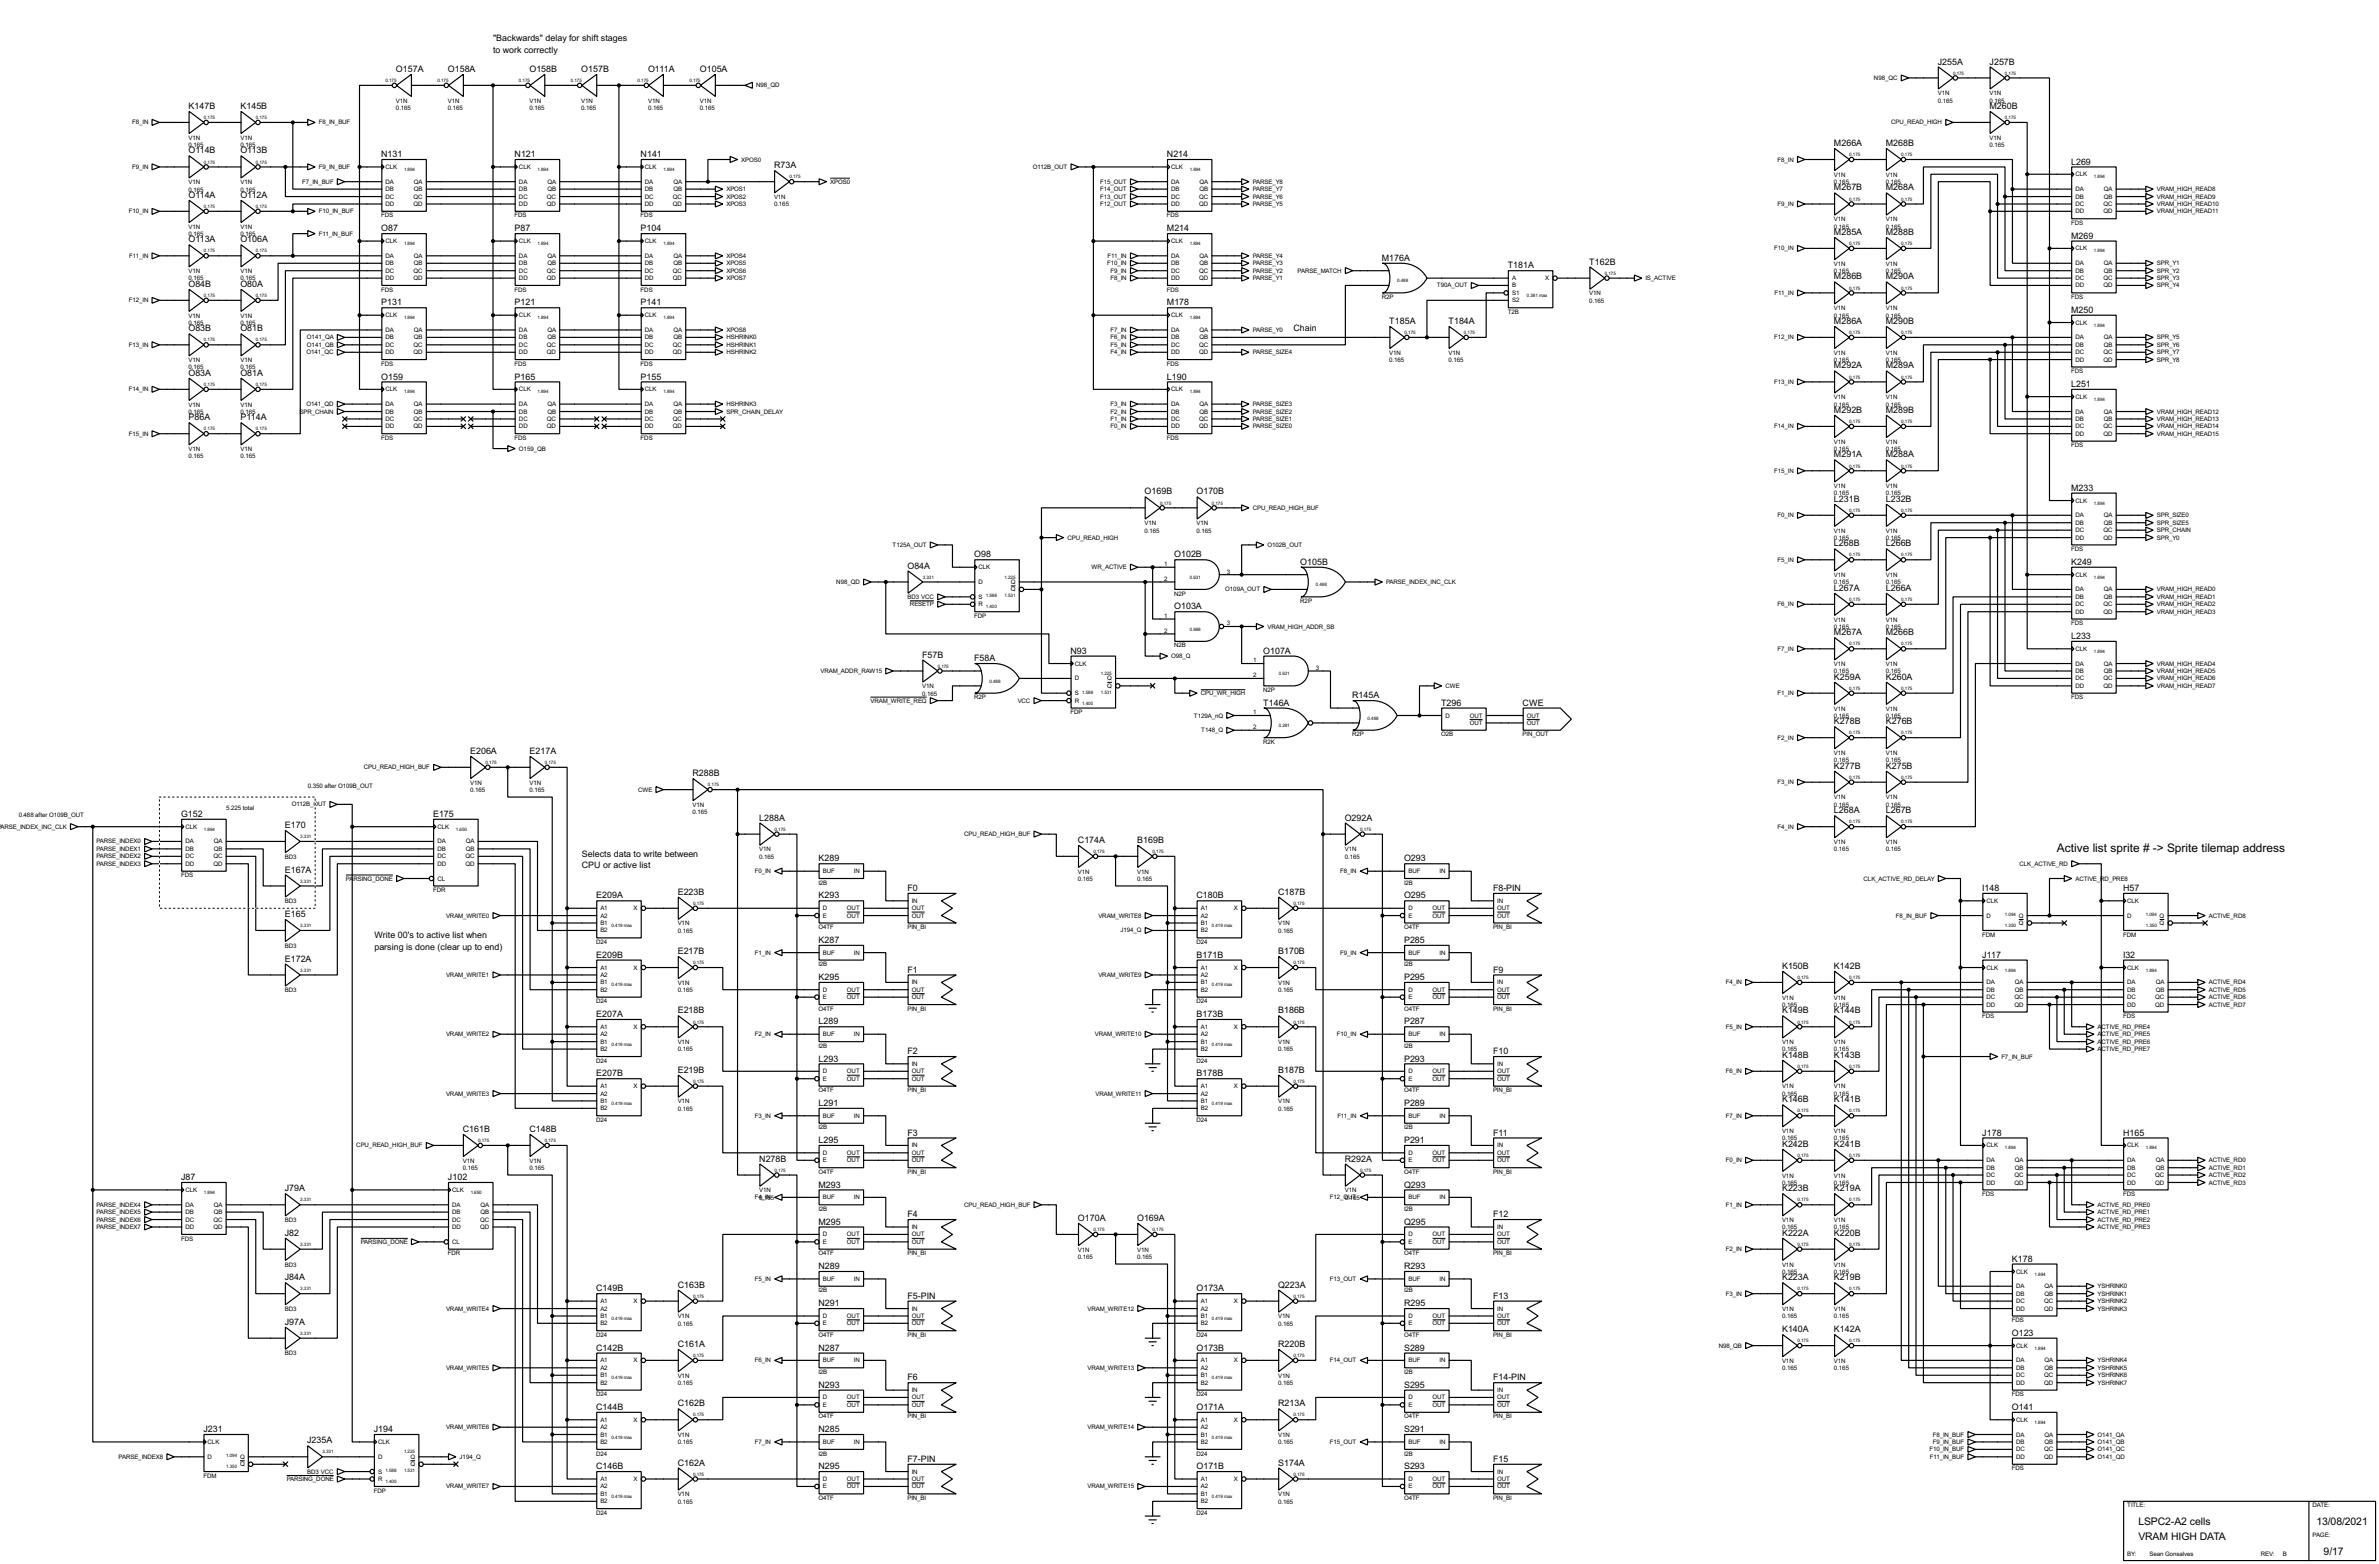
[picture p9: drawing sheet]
<svg xmlns="http://www.w3.org/2000/svg" width="815mm" height="536mm" viewBox="0 0 815 536" stroke-linecap="round" stroke-linejoin="round" font-family="sans-serif">
<defs><g id="words">
<text font-size="4.6" x="704.9" y="292">Active list sprite # -&gt; Sprite tilemap address</text>
<g font-size="4">
<text x="732.8" y="522.5">LSPC2-A2 cells</text>
<text x="732.8" y="527.6">VRAM HIGH DATA</text>
<text x="793.8" y="522.5">13/08/2021</text>
<text x="796.3" y="532.7">9/17</text>
</g>
<g font-size="3.4">
<text x="169" y="14.2">&quot;Backwards&quot; delay for shift stages</text>
<text x="169" y="18">to work correctly</text>
<text x="664.1" y="22.1">J255A</text>
<text x="681.8" y="22.1">J257B</text>
<text x="135.7" y="24.7">O157A</text>
<text x="153.5" y="24.7">O158A</text>
<text x="181.5" y="24.7">O158B</text>
<text x="199.2" y="24.7">O157B</text>
<text x="222.1" y="24.7">O111A</text>
<text x="239.9" y="24.7">O105A</text>
<text x="64.6" y="37.4">K147B</text>
<text x="82.4" y="37.4">K145B</text>
<text x="681.8" y="37.4">M260B</text>
<text x="64.6" y="52.6">O114B</text>
<text x="82.4" y="52.6">O113B</text>
<text x="130.7" y="53.8">N131</text>
<text x="176.4" y="53.8">N121</text>
<text x="219.6" y="53.8">N141</text>
<text x="399.9" y="53.8">N214</text>
<text x="628.5" y="50.1">M266A</text>
<text x="646.3" y="50.1">M268B</text>
<text x="265.3" y="57.7">R73A</text>
<text x="709.8" y="56.4">L269</text>
<text x="628.5" y="65.3">M267B</text>
<text x="646.3" y="65.3">M268A</text>
<text x="64.6" y="67.8">O114A</text>
<text x="82.4" y="67.8">O112A</text>
<text x="64.6" y="83.1">O113A</text>
<text x="82.4" y="83.1">O106A</text>
<text x="130.7" y="79.2">O87</text>
<text x="176.4" y="79.2">P87</text>
<text x="219.6" y="79.2">P104</text>
<text x="399.9" y="79.2">M214</text>
<text x="628.5" y="80.5">M285A</text>
<text x="646.3" y="80.5">M288B</text>
<text x="709.8" y="81.8">M269</text>
<text x="473.6" y="89.4">M176A</text>
<text x="516.7" y="92">T181A</text>
<text x="544.7" y="90.7">T162B</text>
<text x="628.5" y="95.8">M286B</text>
<text x="646.3" y="95.8">M290A</text>
<text x="64.6" y="98.3">O84B</text>
<text x="82.4" y="98.3">O80A</text>
<text x="130.7" y="104.7">P131</text>
<text x="176.4" y="104.7">P121</text>
<text x="219.6" y="104.7">P141</text>
<text x="399.9" y="104.7">M178</text>
<text x="709.8" y="107.2">M250</text>
<text x="64.6" y="113.6">O83B</text>
<text x="82.4" y="113.6">O81B</text>
<text x="443.3" y="113.3">Chain</text>
<text x="476.1" y="111">T185A</text>
<text x="496.4" y="111">T184A</text>
<text x="628.5" y="111">M286A</text>
<text x="646.3" y="111">M290B</text>
<text x="64.6" y="128.8">O83A</text>
<text x="82.4" y="128.8">O81A</text>
<text x="130.7" y="130.1">O159</text>
<text x="176.4" y="130.1">P165</text>
<text x="219.6" y="130.1">P155</text>
<text x="399.9" y="130.1">L190</text>
<text x="628.5" y="126.3">M292A</text>
<text x="646.3" y="126.3">M289A</text>
<text x="709.8" y="132.6">L251</text>
<text x="64.6" y="144">P86A</text>
<text x="82.4" y="144">P114A</text>
<text x="628.5" y="141.5">M292B</text>
<text x="646.3" y="141.5">M289B</text>
<text x="628.5" y="156.7">M291A</text>
<text x="646.3" y="156.7">M288A</text>
<text x="392.3" y="169.4">O169B</text>
<text x="410.1" y="169.4">O170B</text>
<text x="628.5" y="172">L231B</text>
<text x="646.3" y="172">L232B</text>
<text x="709.8" y="168.2">M233</text>
<text x="333.9" y="191">O98</text>
<text x="402.4" y="191">O102B</text>
<text x="628.5" y="187.2">L268B</text>
<text x="646.3" y="187.2">L266B</text>
<text x="311" y="194.8">O84A</text>
<text x="445.6" y="193.6">O105B</text>
<text x="709.8" y="193.6">K249</text>
<text x="628.5" y="202.5">L267A</text>
<text x="646.3" y="202.5">L266A</text>
<text x="402.4" y="208.8">O103A</text>
<text x="628.5" y="217.7">M267A</text>
<text x="646.3" y="217.7">M266B</text>
<text x="709.8" y="219">L233</text>
<text x="316.1" y="225.3">F57B</text>
<text x="333.9" y="226.6">F58A</text>
<text x="366.9" y="224">N93</text>
<text x="432.9" y="224">O107A</text>
<text x="628.5" y="232.9">K259A</text>
<text x="646.3" y="232.9">K260A</text>
<text x="463.4" y="239.3">R145A</text>
<text x="432.9" y="241.8">T146A</text>
<text x="493.9" y="241.8">T296</text>
<text x="521.8" y="241.8">CWE</text>
<text x="628.5" y="248.2">K278B</text>
<text x="646.3" y="248.2">K276B</text>
<text x="161.1" y="258.3">E206A</text>
<text x="181.5" y="258.3">E217A</text>
<text x="628.5" y="263.4">K277B</text>
<text x="646.3" y="263.4">K275B</text>
<text x="237.3" y="266">R288B</text>
<text x="62.1" y="279.9">G152</text>
<text x="148.4" y="279.9">E175</text>
<text x="260.2" y="281.2">L288A</text>
<text x="460.9" y="281.2">O292A</text>
<text x="628.5" y="278.7">L268A</text>
<text x="646.3" y="278.7">L267B</text>
<text x="97.6" y="283.7">E170</text>
<text x="199.4" y="293.6">Selects data to write between</text>
<text x="369.4" y="288.8">C174A</text>
<text x="389.7" y="288.8">B169B</text>
<text x="97.6" y="299">E167A</text>
<text x="199.4" y="297.4">CPU or active list</text>
<text x="280.5" y="295.2">K289</text>
<text x="481.2" y="295.2">O293</text>
<text x="311" y="305.3">F0</text>
<text x="511.7" y="305.3">F8-PIN</text>
<text x="679.3" y="305.3">I148</text>
<text x="727.5" y="305.3">H57</text>
<text x="204.3" y="307.9">E209A</text>
<text x="232.3" y="306.6">E223B</text>
<text x="280.5" y="307.9">K293</text>
<text x="410.1" y="307.9">C180B</text>
<text x="438" y="306.6">C187B</text>
<text x="481.2" y="307.9">O295</text>
<text x="97.6" y="314.2">E165</text>
<text x="128.3" y="321.6">Write 00's to active list when</text>
<text x="280.5" y="323.1">K287</text>
<text x="481.2" y="323.1">P285</text>
<text x="97.6" y="329.5">E172A</text>
<text x="128.3" y="325.4">parsing is done (clear up to end)</text>
<text x="204.3" y="328.2">E209B</text>
<text x="232.3" y="326.9">E217B</text>
<text x="410.1" y="328.2">B171B</text>
<text x="438" y="326.9">B170B</text>
<text x="679.3" y="328.2">J117</text>
<text x="727.5" y="328.2">I32</text>
<text x="280.5" y="335.8">K295</text>
<text x="311" y="333.3">F1</text>
<text x="481.2" y="335.8">P295</text>
<text x="511.7" y="333.3">F9</text>
<text x="610.7" y="332">K150B</text>
<text x="628.5" y="332">K142B</text>
<text x="232.3" y="347.2">E218B</text>
<text x="438" y="347.2">B186B</text>
<text x="610.7" y="347.2">K149B</text>
<text x="628.5" y="347.2">K144B</text>
<text x="204.3" y="348.5">E207A</text>
<text x="280.5" y="351">L289</text>
<text x="410.1" y="348.5">B173B</text>
<text x="481.2" y="351">P287</text>
<text x="280.5" y="363.7">L293</text>
<text x="311" y="361.2">F2</text>
<text x="481.2" y="363.7">P293</text>
<text x="511.7" y="361.2">F10</text>
<text x="610.7" y="362.5">K148B</text>
<text x="628.5" y="362.5">K143B</text>
<text x="204.3" y="368.8">E207B</text>
<text x="232.3" y="367.6">E219B</text>
<text x="410.1" y="368.8">B178B</text>
<text x="438" y="367.6">B187B</text>
<text x="610.7" y="377.7">K146B</text>
<text x="628.5" y="377.7">K141B</text>
<text x="280.5" y="379">L291</text>
<text x="481.2" y="379">P289</text>
<text x="158.6" y="387.9">C161B</text>
<text x="181.5" y="387.9">C148B</text>
<text x="311" y="389.1">F3</text>
<text x="511.7" y="389.1">F11</text>
<text x="679.3" y="389.1">J178</text>
<text x="727.5" y="389.1">H165</text>
<text x="280.5" y="391.7">L295</text>
<text x="481.2" y="391.7">P291</text>
<text x="610.7" y="393">K242B</text>
<text x="628.5" y="393">K241B</text>
<text x="260.2" y="398">N278B</text>
<text x="460.9" y="398">R292A</text>
<text x="62.1" y="404.4">J87</text>
<text x="153.5" y="404.4">J102</text>
<text x="280.5" y="406.9">M293</text>
<text x="481.2" y="406.9">Q293</text>
<text x="97.6" y="408.2">J79A</text>
<text x="610.7" y="408.2">K223B</text>
<text x="628.5" y="408.2">K219A</text>
<text x="280.5" y="419.6">M295</text>
<text x="311" y="417.1">F4</text>
<text x="369.4" y="418.4">O170A</text>
<text x="389.7" y="418.4">O169A</text>
<text x="481.2" y="419.6">Q295</text>
<text x="511.7" y="417.1">F12</text>
<text x="97.6" y="423.4">J82</text>
<text x="610.7" y="423.4">K222A</text>
<text x="628.5" y="423.4">K220B</text>
<text x="280.5" y="434.9">N289</text>
<text x="481.2" y="434.9">R293</text>
<text x="689.5" y="432.3">K178</text>
<text x="97.6" y="438.7">J84A</text>
<text x="204.3" y="442.5">C149B</text>
<text x="232.3" y="441.2">C163B</text>
<text x="410.1" y="442.5">O173A</text>
<text x="438" y="441.2">Q223A</text>
<text x="610.7" y="438.7">K223A</text>
<text x="628.5" y="438.7">K219B</text>
<text x="280.5" y="447.6">N291</text>
<text x="311" y="445">F5-PIN</text>
<text x="481.2" y="447.6">R295</text>
<text x="511.7" y="445">F13</text>
<text x="97.6" y="453.9">J97A</text>
<text x="232.3" y="461.5">C161A</text>
<text x="438" y="461.5">R220B</text>
<text x="610.7" y="456.5">K140A</text>
<text x="628.5" y="456.5">K142A</text>
<text x="689.5" y="457.7">O123</text>
<text x="204.3" y="462.8">C142B</text>
<text x="280.5" y="462.8">N287</text>
<text x="410.1" y="462.8">O173B</text>
<text x="481.2" y="462.8">S289</text>
<text x="311" y="473">F6</text>
<text x="511.7" y="473">F14-PIN</text>
<text x="280.5" y="475.5">N293</text>
<text x="481.2" y="475.5">S295</text>
<text x="204.3" y="483.1">C144B</text>
<text x="232.3" y="481.9">C162B</text>
<text x="410.1" y="483.1">O171A</text>
<text x="438" y="481.9">R213A</text>
<text x="689.5" y="483.1">O141</text>
<text x="69.7" y="490.7">J231</text>
<text x="128.1" y="490.7">J194</text>
<text x="280.5" y="490.7">N285</text>
<text x="481.2" y="490.7">S291</text>
<text x="105.3" y="494.6">J235A</text>
<text x="204.3" y="503.4">C146B</text>
<text x="232.3" y="502.2">C162A</text>
<text x="280.5" y="503.4">N295</text>
<text x="311" y="500.9">F7-PIN</text>
<text x="410.1" y="503.4">O171B</text>
<text x="438" y="502.2">S174A</text>
<text x="481.2" y="503.4">S293</text>
<text x="511.7" y="500.9">F15</text>
</g>
<g font-size="2.4">
<text x="259.1" y="30">N98_QD</text>
<text x="642.2" y="27.4">N98_QC</text>
<text x="135.7" y="35.2">V1N</text>
<text x="153.5" y="35.2">V1N</text>
<text x="181.5" y="35.2">V1N</text>
<text x="199.2" y="35.2">V1N</text>
<text x="222.1" y="35.2">V1N</text>
<text x="239.9" y="35.2">V1N</text>
<text x="664.1" y="32.6">V1N</text>
<text x="664.1" y="35.2">0.165</text>
<text x="681.8" y="32.6">V1N</text>
<text x="681.8" y="35.2">0.165</text>
<text x="135.7" y="37.7">0.165</text>
<text x="153.5" y="37.7">0.165</text>
<text x="181.5" y="37.7">0.165</text>
<text x="199.2" y="37.7">0.165</text>
<text x="222.1" y="37.7">0.165</text>
<text x="239.9" y="37.7">0.165</text>
<text x="45.3" y="42.7">F8_IN</text>
<text x="64.6" y="47.9">V1N</text>
<text x="82.4" y="47.9">V1N</text>
<text x="109.3" y="42.7">F8_IN_BUF</text>
<text x="648.1" y="42.7">CPU_READ_HIGH</text>
<text x="681.8" y="47.9">V1N</text>
<text x="64.6" y="50.4">0.165</text>
<text x="82.4" y="50.4">0.165</text>
<text x="681.8" y="50.4">0.165</text>
<text x="45.3" y="57.9">F9_IN</text>
<text x="109.3" y="57.9">F9_IN_BUF</text>
<text x="132.1" y="57.9">CLK</text>
<text x="177.9" y="57.9">CLK</text>
<text x="221" y="57.9">CLK</text>
<text x="254.1" y="55.4">XPOS0</text>
<text x="354" y="57.9">O112B_OUT</text>
<text x="401.4" y="57.9">CLK</text>
<text x="609.2" y="55.4">F8_IN</text>
<text x="64.6" y="63.1">V1N</text>
<text x="64.6" y="65.6">0.165</text>
<text x="82.4" y="63.1">V1N</text>
<text x="82.4" y="65.6">0.165</text>
<text x="103.6" y="62.9">F7_IN_BUF</text>
<text x="132.1" y="62.9">DA</text>
<text x="132.1" y="65.5">DB</text>
<text x="141.9" y="62.9">QA</text>
<text x="141.9" y="65.5">QB</text>
<text x="177.9" y="62.9">DA</text>
<text x="177.9" y="65.5">DB</text>
<text x="187.6" y="62.9">QA</text>
<text x="187.6" y="65.5">QB</text>
<text x="221" y="62.9">DA</text>
<text x="221" y="65.5">DB</text>
<text x="230.8" y="62.9">QA</text>
<text x="230.8" y="65.5">QB</text>
<text x="249" y="65.5">XPOS1</text>
<text x="284.5" y="62.9">XPOS0</text>
<text x="377" y="62.9">F15_OUT</text>
<text x="377" y="65.5">F14_OUT</text>
<text x="401.4" y="62.9">DA</text>
<text x="401.4" y="65.5">DB</text>
<text x="411.1" y="62.9">QA</text>
<text x="411.1" y="65.5">QB</text>
<text x="429.3" y="62.9">PARSE_Y8</text>
<text x="429.3" y="65.5">PARSE_Y7</text>
<text x="628.5" y="60.6">V1N</text>
<text x="628.5" y="63.1">0.165</text>
<text x="646.3" y="60.6">V1N</text>
<text x="646.3" y="63.1">0.165</text>
<text x="711.3" y="60.4">CLK</text>
<text x="711.3" y="65.5">DA</text>
<text x="721" y="65.5">QA</text>
<text x="739.2" y="65.5">VRAM_HIGH_READ8</text>
<text x="132.1" y="68.1">DC</text>
<text x="132.1" y="70.6">DD</text>
<text x="141.7" y="68.1">QC</text>
<text x="141.7" y="70.6">QD</text>
<text x="177.9" y="68.1">DC</text>
<text x="177.9" y="70.6">DD</text>
<text x="187.5" y="68.1">QC</text>
<text x="187.5" y="70.6">QD</text>
<text x="221" y="68.1">DC</text>
<text x="221" y="70.6">DD</text>
<text x="230.6" y="68.1">QC</text>
<text x="230.6" y="70.6">QD</text>
<text x="249" y="68.1">XPOS2</text>
<text x="249" y="70.6">XPOS3</text>
<text x="265.3" y="68.2">V1N</text>
<text x="265.3" y="70.7">0.165</text>
<text x="377" y="70.6">F12_OUT</text>
<text x="377" y="68.1">F13_OUT</text>
<text x="401.4" y="68.1">DC</text>
<text x="401.4" y="70.6">DD</text>
<text x="411" y="68.1">QC</text>
<text x="411" y="70.6">QD</text>
<text x="429.3" y="68.1">PARSE_Y6</text>
<text x="429.3" y="70.6">PARSE_Y5</text>
<text x="609.2" y="70.6">F9_IN</text>
<text x="711.3" y="68.1">DB</text>
<text x="711.3" y="70.6">DC</text>
<text x="720.9" y="70.6">QC</text>
<text x="721" y="68.1">QB</text>
<text x="739.2" y="68.1">VRAM_HIGH_READ9</text>
<text x="739.2" y="70.6">VRAM_HIGH_READ10</text>
<text x="44.2" y="73.1">F10_IN</text>
<text x="109.3" y="73.1">F10_IN_BUF</text>
<text x="130.7" y="74.5">FDS</text>
<text x="176.4" y="74.5">FDS</text>
<text x="219.6" y="74.5">FDS</text>
<text x="399.9" y="74.5">FDS</text>
<text x="628.5" y="75.8">V1N</text>
<text x="646.3" y="75.8">V1N</text>
<text x="709.8" y="77">FDS</text>
<text x="711.3" y="73.1">DD</text>
<text x="720.9" y="73.1">QD</text>
<text x="739.2" y="73.1">VRAM_HIGH_READ11</text>
<text x="64.6" y="78.3">V1N</text>
<text x="64.6" y="80.9">0.165</text>
<text x="82.4" y="78.3">V1N</text>
<text x="82.4" y="80.9">0.165</text>
<text x="109.3" y="80.8">F11_IN_BUF</text>
<text x="132.1" y="83.3">CLK</text>
<text x="177.9" y="83.3">CLK</text>
<text x="221" y="83.3">CLK</text>
<text x="401.4" y="83.3">CLK</text>
<text x="628.5" y="78.3">0.165</text>
<text x="646.3" y="78.3">0.165</text>
<text x="44.3" y="88.3">F11_IN</text>
<text x="132.1" y="88.3">DA</text>
<text x="141.9" y="88.3">QA</text>
<text x="177.9" y="88.3">DA</text>
<text x="187.6" y="88.3">QA</text>
<text x="221" y="88.3">DA</text>
<text x="230.8" y="88.3">QA</text>
<text x="249" y="88.3">XPOS4</text>
<text x="379.6" y="88.3">F11_IN</text>
<text x="401.4" y="88.3">DA</text>
<text x="411.1" y="88.3">QA</text>
<text x="429.3" y="88.3">PARSE_Y4</text>
<text x="608" y="85.8">F10_IN</text>
<text x="711.3" y="85.8">CLK</text>
<text x="64.6" y="93.6">V1N</text>
<text x="82.4" y="93.6">V1N</text>
<text x="132.1" y="90.9">DB</text>
<text x="132.1" y="93.5">DC</text>
<text x="132.1" y="96">DD</text>
<text x="141.7" y="93.5">QC</text>
<text x="141.7" y="96">QD</text>
<text x="141.9" y="90.9">QB</text>
<text x="177.9" y="90.9">DB</text>
<text x="177.9" y="93.5">DC</text>
<text x="177.9" y="96">DD</text>
<text x="187.5" y="93.5">QC</text>
<text x="187.5" y="96">QD</text>
<text x="187.6" y="90.9">QB</text>
<text x="221" y="90.9">DB</text>
<text x="221" y="93.5">DC</text>
<text x="221" y="96">DD</text>
<text x="230.6" y="93.5">QC</text>
<text x="230.6" y="96">QD</text>
<text x="230.8" y="90.9">QB</text>
<text x="249" y="90.9">XPOS5</text>
<text x="249" y="93.5">XPOS6</text>
<text x="249" y="96">XPOS7</text>
<text x="379.4" y="90.9">F10_IN</text>
<text x="380.6" y="96">F8_IN</text>
<text x="380.6" y="93.5">F9_IN</text>
<text x="401.4" y="90.9">DB</text>
<text x="401.4" y="93.5">DC</text>
<text x="401.4" y="96">DD</text>
<text x="411" y="93.5">QC</text>
<text x="411" y="96">QD</text>
<text x="411.1" y="90.9">QB</text>
<text x="429.3" y="90.9">PARSE_Y3</text>
<text x="429.3" y="93.5">PARSE_Y2</text>
<text x="429.3" y="96">PARSE_Y1</text>
<text x="444.7" y="93.5">PARSE_MATCH</text>
<text x="518.2" y="96">A</text>
<text x="529.6" y="96">X</text>
<text x="563.9" y="96">IS_ACTIVE</text>
<text x="628.5" y="91">V1N</text>
<text x="628.5" y="93.6">0.165</text>
<text x="646.3" y="91">V1N</text>
<text x="646.3" y="93.6">0.165</text>
<text x="711.3" y="90.9">DA</text>
<text x="711.3" y="93.5">DB</text>
<text x="711.3" y="96">DC</text>
<text x="720.9" y="96">QC</text>
<text x="721" y="90.9">QA</text>
<text x="721" y="93.5">QB</text>
<text x="739.2" y="90.9">SPR_Y1</text>
<text x="739.2" y="93.5">SPR_Y2</text>
<text x="739.2" y="96">SPR_Y3</text>
<text x="64.6" y="96.1">0.165</text>
<text x="82.4" y="96.1">0.165</text>
<text x="130.7" y="99.9">FDS</text>
<text x="176.4" y="99.9">FDS</text>
<text x="219.6" y="99.9">FDS</text>
<text x="399.9" y="99.9">FDS</text>
<text x="492.5" y="98.5">T90A_OUT</text>
<text x="518.2" y="98.5">B</text>
<text x="518.2" y="101">S1</text>
<text x="544.7" y="101.2">V1N</text>
<text x="608.2" y="101">F11_IN</text>
<text x="711.3" y="98.5">DD</text>
<text x="720.9" y="98.5">QD</text>
<text x="739.2" y="98.5">SPR_Y4</text>
<text x="44.2" y="103.6">F12_IN</text>
<text x="473.6" y="102.4">R2P</text>
<text x="516.7" y="107.6">T2B</text>
<text x="518.2" y="103.6">S2</text>
<text x="544.7" y="103.7">0.165</text>
<text x="628.5" y="106.3">V1N</text>
<text x="646.3" y="106.3">V1N</text>
<text x="709.8" y="102.4">FDS</text>
<text x="64.6" y="108.8">V1N</text>
<text x="64.6" y="111.4">0.165</text>
<text x="82.4" y="108.8">V1N</text>
<text x="82.4" y="111.4">0.165</text>
<text x="132.1" y="108.7">CLK</text>
<text x="132.1" y="113.7">DA</text>
<text x="141.9" y="113.7">QA</text>
<text x="177.9" y="108.7">CLK</text>
<text x="177.9" y="113.7">DA</text>
<text x="187.6" y="113.7">QA</text>
<text x="221" y="108.7">CLK</text>
<text x="221" y="113.7">DA</text>
<text x="230.8" y="113.7">QA</text>
<text x="249" y="113.7">XPOS8</text>
<text x="380.6" y="113.7">F7_IN</text>
<text x="401.4" y="108.7">CLK</text>
<text x="401.4" y="113.7">DA</text>
<text x="411.1" y="113.7">QA</text>
<text x="429.3" y="113.7">PARSE_Y0</text>
<text x="628.5" y="108.8">0.165</text>
<text x="646.3" y="108.8">0.165</text>
<text x="711.3" y="111.2">CLK</text>
<text x="44.2" y="118.9">F13_IN</text>
<text x="105.2" y="116.3">O141_QA</text>
<text x="105.2" y="118.9">O141_QB</text>
<text x="132.1" y="116.3">DB</text>
<text x="132.1" y="118.9">DC</text>
<text x="141.7" y="118.9">QC</text>
<text x="141.9" y="116.3">QB</text>
<text x="177.9" y="116.3">DB</text>
<text x="177.9" y="118.9">DC</text>
<text x="187.5" y="118.9">QC</text>
<text x="187.6" y="116.3">QB</text>
<text x="221" y="116.3">DB</text>
<text x="221" y="118.9">DC</text>
<text x="230.6" y="118.9">QC</text>
<text x="230.8" y="116.3">QB</text>
<text x="249" y="116.3">HSHRINK0</text>
<text x="249" y="118.9">HSHRINK1</text>
<text x="380.6" y="116.3">F6_IN</text>
<text x="380.6" y="118.9">F5_IN</text>
<text x="401.4" y="116.3">DB</text>
<text x="401.4" y="118.9">DC</text>
<text x="411" y="118.9">QC</text>
<text x="411.1" y="116.3">QB</text>
<text x="608" y="116.3">F12_IN</text>
<text x="711.3" y="116.3">DA</text>
<text x="711.3" y="118.9">DB</text>
<text x="721" y="116.3">QA</text>
<text x="721" y="118.9">QB</text>
<text x="739.2" y="116.3">SPR_Y5</text>
<text x="739.2" y="118.9">SPR_Y6</text>
<text x="64.6" y="124.1">V1N</text>
<text x="82.4" y="124.1">V1N</text>
<text x="105.1" y="121.4">O141_QC</text>
<text x="130.7" y="125.3">FDS</text>
<text x="132.1" y="121.4">DD</text>
<text x="141.7" y="121.4">QD</text>
<text x="176.4" y="125.3">FDS</text>
<text x="177.9" y="121.4">DD</text>
<text x="187.5" y="121.4">QD</text>
<text x="219.6" y="125.3">FDS</text>
<text x="221" y="121.4">DD</text>
<text x="230.6" y="121.4">QD</text>
<text x="249" y="121.4">HSHRINK2</text>
<text x="380.6" y="121.4">F4_IN</text>
<text x="399.9" y="125.3">FDS</text>
<text x="401.4" y="121.4">DD</text>
<text x="411" y="121.4">QD</text>
<text x="429.3" y="121.4">PARSE_SIZE4</text>
<text x="476.1" y="121.5">V1N</text>
<text x="476.1" y="124.1">0.165</text>
<text x="496.4" y="121.5">V1N</text>
<text x="496.4" y="124.1">0.165</text>
<text x="628.5" y="121.5">V1N</text>
<text x="628.5" y="124.1">0.165</text>
<text x="646.3" y="121.5">V1N</text>
<text x="646.3" y="124.1">0.165</text>
<text x="711.3" y="121.4">DC</text>
<text x="711.3" y="123.9">DD</text>
<text x="720.9" y="121.4">QC</text>
<text x="720.9" y="123.9">QD</text>
<text x="739.2" y="121.4">SPR_Y7</text>
<text x="739.2" y="123.9">SPR_Y8</text>
<text x="64.6" y="126.6">0.165</text>
<text x="82.4" y="126.6">0.165</text>
<text x="608" y="131.6">F13_IN</text>
<text x="709.8" y="127.8">FDS</text>
<text x="44.2" y="134.1">F14_IN</text>
<text x="132.1" y="134.1">CLK</text>
<text x="177.9" y="134.1">CLK</text>
<text x="221" y="134.1">CLK</text>
<text x="401.4" y="134.1">CLK</text>
<text x="628.5" y="136.8">V1N</text>
<text x="646.3" y="136.8">V1N</text>
<text x="711.3" y="136.6">CLK</text>
<text x="64.6" y="139.3">V1N</text>
<text x="64.6" y="141.8">0.165</text>
<text x="82.4" y="139.3">V1N</text>
<text x="82.4" y="141.8">0.165</text>
<text x="102.7" y="141.7">SPR_CHAIN</text>
<text x="105.1" y="139.1">O141_QD</text>
<text x="132.1" y="139.1">DA</text>
<text x="132.1" y="141.7">DB</text>
<text x="141.9" y="139.1">QA</text>
<text x="141.9" y="141.7">QB</text>
<text x="177.9" y="139.1">DA</text>
<text x="177.9" y="141.7">DB</text>
<text x="187.6" y="139.1">QA</text>
<text x="187.6" y="141.7">QB</text>
<text x="221" y="139.1">DA</text>
<text x="221" y="141.7">DB</text>
<text x="230.8" y="139.1">QA</text>
<text x="230.8" y="141.7">QB</text>
<text x="249" y="139.1">HSHRINK3</text>
<text x="249" y="141.7">SPR_CHAIN_DELAY</text>
<text x="380.6" y="141.7">F2_IN</text>
<text x="380.6" y="139.1">F3_IN</text>
<text x="401.4" y="139.1">DA</text>
<text x="401.4" y="141.7">DB</text>
<text x="411.1" y="139.1">QA</text>
<text x="411.1" y="141.7">QB</text>
<text x="429.3" y="139.1">PARSE_SIZE3</text>
<text x="429.3" y="141.7">PARSE_SIZE2</text>
<text x="628.5" y="139.3">0.165</text>
<text x="646.3" y="139.3">0.165</text>
<text x="711.3" y="141.7">DA</text>
<text x="721" y="141.7">QA</text>
<text x="739.2" y="141.7">VRAM_HIGH_READ12</text>
<text x="44.2" y="149.3">F15_IN</text>
<text x="132.1" y="144.3">DC</text>
<text x="132.1" y="146.8">DD</text>
<text x="141.7" y="144.3">QC</text>
<text x="141.7" y="146.8">QD</text>
<text x="177.9" y="144.3">DC</text>
<text x="177.9" y="146.8">DD</text>
<text x="187.5" y="144.3">QC</text>
<text x="187.5" y="146.8">QD</text>
<text x="221" y="144.3">DC</text>
<text x="221" y="146.8">DD</text>
<text x="230.6" y="144.3">QC</text>
<text x="230.6" y="146.8">QD</text>
<text x="380.6" y="146.8">F0_IN</text>
<text x="380.6" y="144.3">F1_IN</text>
<text x="401.4" y="144.3">DC</text>
<text x="401.4" y="146.8">DD</text>
<text x="411" y="144.3">QC</text>
<text x="411" y="146.8">QD</text>
<text x="429.3" y="144.3">PARSE_SIZE1</text>
<text x="429.3" y="146.8">PARSE_SIZE0</text>
<text x="608" y="146.8">F14_IN</text>
<text x="711.3" y="144.3">DB</text>
<text x="711.3" y="146.8">DC</text>
<text x="711.3" y="149.3">DD</text>
<text x="720.9" y="146.8">QC</text>
<text x="720.9" y="149.3">QD</text>
<text x="721" y="144.3">QB</text>
<text x="739.2" y="144.3">VRAM_HIGH_READ13</text>
<text x="739.2" y="146.8">VRAM_HIGH_READ14</text>
<text x="739.2" y="149.3">VRAM_HIGH_READ15</text>
<text x="64.6" y="154.5">V1N</text>
<text x="82.4" y="154.5">V1N</text>
<text x="130.7" y="150.7">FDS</text>
<text x="176.4" y="150.7">FDS</text>
<text x="177.9" y="154.4">O159_QB</text>
<text x="219.6" y="150.7">FDS</text>
<text x="399.9" y="150.7">FDS</text>
<text x="628.5" y="152">V1N</text>
<text x="628.5" y="154.5">0.165</text>
<text x="646.3" y="152">V1N</text>
<text x="646.3" y="154.5">0.165</text>
<text x="709.8" y="153.2">FDS</text>
<text x="64.6" y="157.1">0.165</text>
<text x="82.4" y="157.1">0.165</text>
<text x="608" y="162">F15_IN</text>
<text x="628.5" y="167.2">V1N</text>
<text x="646.3" y="167.2">V1N</text>
<text x="628.5" y="169.8">0.165</text>
<text x="646.3" y="169.8">0.165</text>
<text x="711.3" y="172.2">CLK</text>
<text x="392.3" y="179.9">V1N</text>
<text x="410.1" y="179.9">V1N</text>
<text x="429.3" y="174.7">CPU_READ_HIGH_BUF</text>
<text x="609.2" y="177.3">F0_IN</text>
<text x="711.3" y="177.3">DA</text>
<text x="711.3" y="179.8">DB</text>
<text x="721" y="177.3">QA</text>
<text x="721" y="179.8">QB</text>
<text x="739.2" y="177.3">SPR_SIZE0</text>
<text x="739.2" y="179.8">SPR_SIZE5</text>
<text x="365.8" y="184.9">CPU_READ_HIGH</text>
<text x="392.3" y="182.5">0.165</text>
<text x="410.1" y="182.5">0.165</text>
<text x="628.5" y="182.5">V1N</text>
<text x="628.5" y="185">0.165</text>
<text x="646.3" y="182.5">V1N</text>
<text x="646.3" y="185">0.165</text>
<text x="711.3" y="182.4">DC</text>
<text x="711.3" y="184.9">DD</text>
<text x="720.9" y="182.4">QC</text>
<text x="720.9" y="184.9">QD</text>
<text x="739.2" y="182.4">SPR_CHAIN</text>
<text x="739.2" y="184.9">SPR_Y0</text>
<text x="305.9" y="187.4">T125A_OUT</text>
<text x="434.4" y="187.4">O102B_OUT</text>
<text x="709.8" y="188.8">FDS</text>
<text x="335.3" y="195.1">CLK</text>
<text x="374.1" y="195.1">WR_ACTIVE</text>
<text x="399" y="194">1</text>
<text x="420.4" y="196.5">3</text>
<text x="609.2" y="192.5">F5_IN</text>
<text x="628.5" y="197.7">V1N</text>
<text x="646.3" y="197.7">V1N</text>
<text x="711.3" y="197.6">CLK</text>
<text x="286.6" y="200.1">N98_QD</text>
<text x="335.3" y="200.1">D</text>
<text x="346.4" y="200.1">Q</text>
<text x="346.4" y="202.7">Q</text>
<text x="399" y="199">2</text>
<text x="419.9" y="202.7">O109A_OUT</text>
<text x="475" y="200.1">PARSE_INDEX_INC_CLK</text>
<text x="628.5" y="200.3">0.165</text>
<text x="646.3" y="200.3">0.165</text>
<text x="711.3" y="202.7">DA</text>
<text x="721" y="202.7">QA</text>
<text x="739.2" y="202.7">VRAM_HIGH_READ0</text>
<text x="311" y="205.4">BD3 VCC</text>
<text x="311.9" y="207.8">RESETP</text>
<text x="335.3" y="205.2">S</text>
<text x="335.3" y="207.8">R</text>
<text x="402.4" y="204.1">N2P</text>
<text x="445.6" y="206.6">R2P</text>
<text x="609.2" y="207.8">F6_IN</text>
<text x="711.3" y="205.2">DB</text>
<text x="711.3" y="207.8">DC</text>
<text x="720.9" y="207.8">QC</text>
<text x="721" y="205.2">QB</text>
<text x="739.2" y="205.2">VRAM_HIGH_READ1</text>
<text x="739.2" y="207.8">VRAM_HIGH_READ2</text>
<text x="333.9" y="211.7">FDP</text>
<text x="399" y="211.7">1</text>
<text x="420.4" y="214.3">3</text>
<text x="434.4" y="215.4">VRAM_HIGH_ADDR_SB</text>
<text x="628.5" y="213">V1N</text>
<text x="628.5" y="215.5">0.165</text>
<text x="646.3" y="213">V1N</text>
<text x="646.3" y="215.5">0.165</text>
<text x="709.8" y="214.2">FDS</text>
<text x="711.3" y="210.3">DD</text>
<text x="720.9" y="210.3">QD</text>
<text x="739.2" y="210.3">VRAM_HIGH_READ3</text>
<text x="399" y="216.8">2</text>
<text x="402.4" y="221.9">N2B</text>
<text x="401.4" y="225.5">O98_Q</text>
<text x="429.4" y="227">1</text>
<text x="609.2" y="223">F7_IN</text>
<text x="711.3" y="223">CLK</text>
<text x="281.2" y="230.6">VRAM_ADDR_RAW15</text>
<text x="368.3" y="228.1">CLK</text>
<text x="368.3" y="233.2">D</text>
<text x="379.5" y="233.2">Q</text>
<text x="429.4" y="232.1">2</text>
<text x="450.9" y="229.5">3</text>
<text x="628.5" y="228.2">V1N</text>
<text x="628.5" y="230.8">0.165</text>
<text x="646.3" y="228.2">V1N</text>
<text x="646.3" y="230.8">0.165</text>
<text x="711.3" y="228.1">DA</text>
<text x="711.3" y="230.6">DB</text>
<text x="711.3" y="233.2">DC</text>
<text x="720.9" y="233.2">QC</text>
<text x="721" y="228.1">QA</text>
<text x="721" y="230.6">QB</text>
<text x="739.2" y="228.1">VRAM_HIGH_READ4</text>
<text x="739.2" y="230.6">VRAM_HIGH_READ5</text>
<text x="739.2" y="233.2">VRAM_HIGH_READ6</text>
<text x="316.1" y="235.8">V1N</text>
<text x="316.1" y="238.4">0.165</text>
<text x="333.9" y="239.6">R2P</text>
<text x="368.3" y="238.2">S</text>
<text x="379.5" y="235.7">Q</text>
<text x="411.5" y="238.2">CPU_WR_HIGH</text>
<text x="432.9" y="237.1">N2P</text>
<text x="495.4" y="235.7">CWE</text>
<text x="609.2" y="238.2">F1_IN</text>
<text x="709.8" y="239.6">FDS</text>
<text x="711.3" y="235.7">DD</text>
<text x="720.9" y="235.7">QD</text>
<text x="739.2" y="235.7">VRAM_HIGH_READ7</text>
<text x="298.3" y="240.8">VRAM_WRITE_REQ</text>
<text x="348.8" y="240.8">VCC</text>
<text x="366.9" y="244.7">FDP</text>
<text x="368.3" y="240.8">R</text>
<text x="409.2" y="245.9">T129A_nQ</text>
<text x="429.4" y="244.8">1</text>
<text x="495.4" y="245.9">D</text>
<text x="503.7" y="245.9">OUT</text>
<text x="523.3" y="245.9">OUT</text>
<text x="628.5" y="243.5">V1N</text>
<text x="628.5" y="246">0.165</text>
<text x="646.3" y="243.5">V1N</text>
<text x="646.3" y="246">0.165</text>
<text x="411.7" y="250.9">T148_Q</text>
<text x="429.4" y="249.8">2</text>
<text x="503.7" y="248.4">OUT</text>
<text x="523.3" y="248.4">OUT</text>
<text x="432.9" y="254.9">R2K</text>
<text x="463.4" y="252.3">R2P</text>
<text x="493.9" y="252.3">O2B</text>
<text x="521.8" y="252.3">PIN_OUT</text>
<text x="609.2" y="253.5">F2_IN</text>
<text x="124.7" y="263.6">CPU_READ_HIGH_BUF</text>
<text x="628.5" y="258.7">V1N</text>
<text x="628.5" y="261.2">0.165</text>
<text x="646.3" y="258.7">V1N</text>
<text x="646.3" y="261.2">0.165</text>
<text x="105.5" y="269.9">0.350 after O109B_OUT</text>
<text x="161.1" y="268.9">V1N</text>
<text x="181.5" y="268.9">V1N</text>
<text x="609.2" y="268.7">F3_IN</text>
<text x="161.1" y="271.4">0.165</text>
<text x="181.5" y="271.4">0.165</text>
<text x="218.7" y="271.3">CWE</text>
<text x="628.5" y="273.9">V1N</text>
<text x="646.3" y="273.9">V1N</text>
<text x="6.4" y="280.1">0.488 after O109B_OUT</text>
<text x="77.5" y="277.5">5.225 total</text>
<text x="100" y="276.3">O112B_OUT</text>
<text x="237.3" y="276.5">V1N</text>
<text x="237.3" y="279">0.165</text>
<text x="628.5" y="276.5">0.165</text>
<text x="646.3" y="276.5">0.165</text>
<text x=".2" y="284">ARSE_INDEX_INC_CLK</text>
<text x="63.6" y="284">CLK</text>
<text x="149.9" y="284">CLK</text>
<text x="330.4" y="286.5">CPU_READ_HIGH_BUF</text>
<text x="609.2" y="284">F4_IN</text>
<text x="33.1" y="289">PARSE_INDEX0</text>
<text x="33.1" y="291.6">PARSE_INDEX1</text>
<text x="63.6" y="289">DA</text>
<text x="63.6" y="291.6">DB</text>
<text x="73.3" y="289">QA</text>
<text x="73.3" y="291.6">QB</text>
<text x="149.9" y="289">DA</text>
<text x="149.9" y="291.6">DB</text>
<text x="159.7" y="289">QA</text>
<text x="159.7" y="291.6">QB</text>
<text x="260.2" y="291.7">V1N</text>
<text x="460.9" y="291.7">V1N</text>
<text x="628.5" y="289.2">V1N</text>
<text x="628.5" y="291.7">0.165</text>
<text x="646.3" y="289.2">V1N</text>
<text x="646.3" y="291.7">0.165</text>
<text x="33.1" y="294.1">PARSE_INDEX2</text>
<text x="33.1" y="296.7">PARSE_INDEX3</text>
<text x="63.6" y="294.1">DC</text>
<text x="63.6" y="296.7">DD</text>
<text x="73.2" y="294.1">QC</text>
<text x="73.2" y="296.7">QD</text>
<text x="97.6" y="294.3">BD3</text>
<text x="149.9" y="294.1">DC</text>
<text x="149.9" y="296.7">DD</text>
<text x="159.5" y="294.1">QC</text>
<text x="159.5" y="296.7">QD</text>
<text x="258.7" y="299.2">F0_IN</text>
<text x="260.2" y="294.3">0.165</text>
<text x="282" y="299.2">BUF</text>
<text x="292.7" y="299.2">IN</text>
<text x="369.4" y="299.3">V1N</text>
<text x="389.7" y="299.3">V1N</text>
<text x="459.3" y="299.2">F8_IN</text>
<text x="460.9" y="294.3">0.165</text>
<text x="482.7" y="299.2">BUF</text>
<text x="493.4" y="299.2">IN</text>
<text x="692.1" y="296.7">CLK_ACTIVE_RD</text>
<text x="62.1" y="300.6">FDS</text>
<text x="118.6" y="301.7">PA</text>
<text x="121.1" y="301.7">RSING_DONE</text>
<text x="148.4" y="305.7">FDR</text>
<text x="149.9" y="301.7">CL</text>
<text x="280.5" y="303.1">I2B</text>
<text x="369.4" y="301.9">0.165</text>
<text x="389.7" y="301.9">0.165</text>
<text x="481.2" y="303.1">I2B</text>
<text x="638.7" y="301.7">CLK_ACTIVE_RD_DELAY</text>
<text x="711.3" y="301.7">ACTIVE_RD_PRE8</text>
<text x="97.6" y="309.5">BD3</text>
<text x="205.8" y="311.9">A1</text>
<text x="217.1" y="311.9">X</text>
<text x="282" y="311.9">D</text>
<text x="290.3" y="311.9">OUT</text>
<text x="312.5" y="311.9">OUT</text>
<text x="312.5" y="309.4">IN</text>
<text x="411.5" y="311.9">A1</text>
<text x="422.9" y="311.9">X</text>
<text x="482.7" y="311.9">D</text>
<text x="491" y="311.9">OUT</text>
<text x="513.1" y="311.9">OUT</text>
<text x="513.1" y="309.4">IN</text>
<text x="680.8" y="309.4">CLK</text>
<text x="729" y="309.4">CLK</text>
<text x="152.9" y="314.4">VRAM_WRITE0</text>
<text x="205.8" y="317">B1</text>
<text x="205.8" y="314.4">A2</text>
<text x="232.3" y="317.1">V1N</text>
<text x="282" y="314.4">E</text>
<text x="290.3" y="314.4">OUT</text>
<text x="312.5" y="314.4">OUT</text>
<text x="376.4" y="314.4">VRAM_WRITE8</text>
<text x="411.5" y="317">B1</text>
<text x="411.5" y="314.4">A2</text>
<text x="438" y="317.1">V1N</text>
<text x="482.7" y="314.4">E</text>
<text x="491" y="314.4">OUT</text>
<text x="513.1" y="314.4">OUT</text>
<text x="649.7" y="314.4">F8_IN_BUF</text>
<text x="680.8" y="314.4">D</text>
<text x="691.9" y="314.4">Q</text>
<text x="691.9" y="317">Q</text>
<text x="729" y="314.4">D</text>
<text x="740.1" y="314.4">Q</text>
<text x="740.1" y="317">Q</text>
<text x="757" y="314.4">ACTIVE_RD8</text>
<text x="204.3" y="323.5">D24</text>
<text x="205.8" y="319.5">B2</text>
<text x="232.3" y="319.7">0.165</text>
<text x="280.5" y="318.4">O4TF</text>
<text x="311" y="318.4">PIN_BI</text>
<text x="384" y="319.5">J194_Q</text>
<text x="410.1" y="323.5">D24</text>
<text x="411.5" y="319.5">B2</text>
<text x="438" y="319.7">0.165</text>
<text x="481.2" y="318.4">O4TF</text>
<text x="511.7" y="318.4">PIN_BI</text>
<text x="679.3" y="320.9">FDM</text>
<text x="727.5" y="320.9">FDM</text>
<text x="97.6" y="324.7">BD3</text>
<text x="258.7" y="327.1">F1_IN</text>
<text x="282" y="327.1">BUF</text>
<text x="292.7" y="327.1">IN</text>
<text x="459.3" y="327.1">F9_IN</text>
<text x="482.7" y="327.1">BUF</text>
<text x="493.4" y="327.1">IN</text>
<text x="152.9" y="334.8">VRAM_WRITE1</text>
<text x="205.8" y="332.2">A1</text>
<text x="205.8" y="334.8">A2</text>
<text x="217.1" y="332.2">X</text>
<text x="280.5" y="331.1">I2B</text>
<text x="376.4" y="334.8">VRAM_WRITE9</text>
<text x="411.5" y="332.2">A1</text>
<text x="411.5" y="334.8">A2</text>
<text x="422.9" y="332.2">X</text>
<text x="481.2" y="331.1">I2B</text>
<text x="680.8" y="332.2">CLK</text>
<text x="729" y="332.2">CLK</text>
<text x="97.6" y="340">BD3</text>
<text x="205.8" y="337.3">B1</text>
<text x="205.8" y="339.8">B2</text>
<text x="232.3" y="337.4">V1N</text>
<text x="232.3" y="340">0.165</text>
<text x="282" y="339.8">D</text>
<text x="290.3" y="339.8">OUT</text>
<text x="312.5" y="339.8">OUT</text>
<text x="312.5" y="337.3">IN</text>
<text x="411.5" y="337.3">B1</text>
<text x="411.5" y="339.8">B2</text>
<text x="438" y="337.4">V1N</text>
<text x="438" y="340">0.165</text>
<text x="482.7" y="339.8">D</text>
<text x="491" y="339.8">OUT</text>
<text x="513.1" y="339.8">OUT</text>
<text x="513.1" y="337.3">IN</text>
<text x="591.4" y="337.3">F4_IN</text>
<text x="680.8" y="337.3">DA</text>
<text x="680.8" y="339.8">DB</text>
<text x="690.5" y="337.3">QA</text>
<text x="690.5" y="339.8">QB</text>
<text x="729" y="337.3">DA</text>
<text x="729" y="339.8">DB</text>
<text x="738.7" y="337.3">QA</text>
<text x="738.7" y="339.8">QB</text>
<text x="757" y="337.3">ACTIVE_RD4</text>
<text x="757" y="339.8">ACTIVE_RD5</text>
<text x="204.3" y="343.8">D24</text>
<text x="280.5" y="346.3">O4TF</text>
<text x="282" y="342.4">E</text>
<text x="290.3" y="342.4">OUT</text>
<text x="311" y="346.3">PIN_BI</text>
<text x="312.5" y="342.4">OUT</text>
<text x="410.1" y="343.8">D24</text>
<text x="481.2" y="346.3">O4TF</text>
<text x="482.7" y="342.4">E</text>
<text x="491" y="342.4">OUT</text>
<text x="511.7" y="346.3">PIN_BI</text>
<text x="513.1" y="342.4">OUT</text>
<text x="610.7" y="342.5">V1N</text>
<text x="610.7" y="345.1">0.165</text>
<text x="628.5" y="342.5">V1N</text>
<text x="628.5" y="345.1">0.165</text>
<text x="680.8" y="342.4">DC</text>
<text x="680.8" y="344.9">DD</text>
<text x="690.4" y="342.4">QC</text>
<text x="690.4" y="344.9">QD</text>
<text x="729" y="342.4">DC</text>
<text x="729" y="344.9">DD</text>
<text x="738.6" y="342.4">QC</text>
<text x="738.6" y="344.9">QD</text>
<text x="757" y="342.4">ACTIVE_RD6</text>
<text x="757" y="344.9">ACTIVE_RD7</text>
<text x="205.8" y="352.5">A1</text>
<text x="217.1" y="352.5">X</text>
<text x="411.5" y="352.5">A1</text>
<text x="422.9" y="352.5">X</text>
<text x="591.4" y="352.5">F5_IN</text>
<text x="679.3" y="348.9">FDS</text>
<text x="718.9" y="352.5">A</text>
<text x="720.2" y="352.5">CTIVE_RD_PRE4</text>
<text x="727.5" y="348.9">FDS</text>
<text x="152.9" y="355.1">VRAM_WRITE2</text>
<text x="205.8" y="357.6">B1</text>
<text x="205.8" y="355.1">A2</text>
<text x="232.3" y="357.8">V1N</text>
<text x="258.7" y="355.1">F2_IN</text>
<text x="280.5" y="359">I2B</text>
<text x="282" y="355.1">BUF</text>
<text x="292.7" y="355.1">IN</text>
<text x="375.3" y="355.1">VRAM_WRITE10</text>
<text x="411.5" y="357.6">B1</text>
<text x="411.5" y="355.1">A2</text>
<text x="438" y="357.8">V1N</text>
<text x="458.2" y="355.1">F10_IN</text>
<text x="481.2" y="359">I2B</text>
<text x="482.7" y="355.1">BUF</text>
<text x="493.4" y="355.1">IN</text>
<text x="610.7" y="357.8">V1N</text>
<text x="628.5" y="357.8">V1N</text>
<text x="718.9" y="357.6">A</text>
<text x="718.9" y="355.1">A</text>
<text x="720.2" y="357.6">CTIVE_RD_PRE6</text>
<text x="720.2" y="355.1">CTIVE_RD_PRE5</text>
<text x="204.3" y="364.1">D24</text>
<text x="205.8" y="360.2">B2</text>
<text x="232.3" y="360.3">0.165</text>
<text x="312.5" y="365.2">IN</text>
<text x="410.1" y="364.1">D24</text>
<text x="411.5" y="360.2">B2</text>
<text x="438" y="360.3">0.165</text>
<text x="513.1" y="365.2">IN</text>
<text x="610.7" y="360.3">0.165</text>
<text x="628.5" y="360.3">0.165</text>
<text x="685.9" y="362.7">F7_IN_BUF</text>
<text x="718.9" y="360.2">A</text>
<text x="720.2" y="360.2">CTIVE_RD_PRE7</text>
<text x="282" y="367.8">D</text>
<text x="282" y="370.3">E</text>
<text x="290.3" y="367.8">OUT</text>
<text x="290.3" y="370.3">OUT</text>
<text x="312.5" y="367.8">OUT</text>
<text x="312.5" y="370.3">OUT</text>
<text x="482.7" y="367.8">D</text>
<text x="482.7" y="370.3">E</text>
<text x="491" y="367.8">OUT</text>
<text x="491" y="370.3">OUT</text>
<text x="513.1" y="367.8">OUT</text>
<text x="513.1" y="370.3">OUT</text>
<text x="591.4" y="367.8">F6_IN</text>
<text x="152.9" y="375.4">VRAM_WRITE3</text>
<text x="205.8" y="372.9">A1</text>
<text x="205.8" y="377.9">B1</text>
<text x="205.8" y="375.4">A2</text>
<text x="217.1" y="372.9">X</text>
<text x="280.5" y="374.3">O4TF</text>
<text x="311" y="374.3">PIN_BI</text>
<text x="375.4" y="375.4">VRAM_WRITE11</text>
<text x="411.5" y="372.9">A1</text>
<text x="411.5" y="377.9">B1</text>
<text x="411.5" y="375.4">A2</text>
<text x="422.9" y="372.9">X</text>
<text x="481.2" y="374.3">O4TF</text>
<text x="511.7" y="374.3">PIN_BI</text>
<text x="610.7" y="373">V1N</text>
<text x="610.7" y="375.5">0.165</text>
<text x="628.5" y="373">V1N</text>
<text x="628.5" y="375.5">0.165</text>
<text x="205.8" y="380.5">B2</text>
<text x="232.3" y="378.1">V1N</text>
<text x="232.3" y="380.6">0.165</text>
<text x="258.7" y="383">F3_IN</text>
<text x="282" y="383">BUF</text>
<text x="292.7" y="383">IN</text>
<text x="411.5" y="380.5">B2</text>
<text x="438" y="378.1">V1N</text>
<text x="438" y="380.6">0.165</text>
<text x="458.3" y="383">F11_IN</text>
<text x="482.7" y="383">BUF</text>
<text x="493.4" y="383">IN</text>
<text x="591.4" y="383">F7_IN</text>
<text x="204.3" y="384.4">D24</text>
<text x="280.5" y="387">I2B</text>
<text x="410.1" y="384.4">D24</text>
<text x="481.2" y="387">I2B</text>
<text x="610.7" y="388.2">V1N</text>
<text x="628.5" y="388.2">V1N</text>
<text x="122.1" y="393.2">CPU_READ_HIGH_BUF</text>
<text x="282" y="395.7">D</text>
<text x="290.3" y="395.7">OUT</text>
<text x="312.5" y="395.7">OUT</text>
<text x="312.5" y="393.2">IN</text>
<text x="482.7" y="395.7">D</text>
<text x="491" y="395.7">OUT</text>
<text x="513.1" y="395.7">OUT</text>
<text x="513.1" y="393.2">IN</text>
<text x="610.7" y="390.8">0.165</text>
<text x="628.5" y="390.8">0.165</text>
<text x="680.8" y="393.2">CLK</text>
<text x="729" y="393.2">CLK</text>
<text x="158.6" y="398.4">V1N</text>
<text x="158.6" y="400.9">0.165</text>
<text x="181.5" y="398.4">V1N</text>
<text x="181.5" y="400.9">0.165</text>
<text x="282" y="398.3">E</text>
<text x="290.3" y="398.3">OUT</text>
<text x="312.5" y="398.3">OUT</text>
<text x="482.7" y="398.3">E</text>
<text x="491" y="398.3">OUT</text>
<text x="513.1" y="398.3">OUT</text>
<text x="591.4" y="398.3">F0_IN</text>
<text x="680.8" y="398.3">DA</text>
<text x="680.8" y="400.8">DB</text>
<text x="690.5" y="398.3">QA</text>
<text x="690.5" y="400.8">QB</text>
<text x="729" y="398.3">DA</text>
<text x="729" y="400.8">DB</text>
<text x="738.7" y="398.3">QA</text>
<text x="738.7" y="400.8">QB</text>
<text x="757" y="398.3">ACTIVE_RD0</text>
<text x="757" y="400.8">ACTIVE_RD1</text>
<text x="280.5" y="402.2">O4TF</text>
<text x="311" y="402.2">PIN_BI</text>
<text x="481.2" y="402.2">O4TF</text>
<text x="511.7" y="402.2">PIN_BI</text>
<text x="610.7" y="403.5">V1N</text>
<text x="610.7" y="406">0.165</text>
<text x="628.5" y="403.5">V1N</text>
<text x="628.5" y="406">0.165</text>
<text x="680.8" y="403.3">DC</text>
<text x="680.8" y="405.9">DD</text>
<text x="690.4" y="403.3">QC</text>
<text x="690.4" y="405.9">QD</text>
<text x="729" y="403.3">DC</text>
<text x="729" y="405.9">DD</text>
<text x="738.6" y="403.3">QC</text>
<text x="738.6" y="405.9">QD</text>
<text x="757" y="403.3">ACTIVE_RD2</text>
<text x="757" y="405.9">ACTIVE_RD3</text>
<text x="33.1" y="413.5">PARSE_INDEX4</text>
<text x="63.6" y="408.4">CLK</text>
<text x="63.6" y="413.5">DA</text>
<text x="73.3" y="413.5">QA</text>
<text x="155" y="408.4">CLK</text>
<text x="155" y="413.5">DA</text>
<text x="164.7" y="413.5">QA</text>
<text x="258.7" y="411">F40_.1IN5</text>
<text x="260.2" y="408.6">V1N</text>
<text x="263.1" y="411.1">6</text>
<text x="282" y="411">BUF</text>
<text x="292.7" y="411">IN</text>
<text x="330.4" y="413.5">CPU_READ_HIGH_BUF</text>
<text x="455.8" y="411">F12_OUT</text>
<text x="460.9" y="408.6">V1N</text>
<text x="460.9" y="411.1">0.165</text>
<text x="482.7" y="411">BUF</text>
<text x="493.4" y="411">IN</text>
<text x="591.4" y="413.5">F1_IN</text>
<text x="679.3" y="409.8">FDS</text>
<text x="718.9" y="413.5">ACTIVE_RD_PRE0</text>
<text x="727.5" y="409.8">FDS</text>
<text x="33.1" y="416">PARSE_INDEX5</text>
<text x="33.1" y="418.6">PARSE_INDEX6</text>
<text x="63.6" y="416">DB</text>
<text x="63.6" y="418.6">DC</text>
<text x="73.2" y="418.6">QC</text>
<text x="73.3" y="416">QB</text>
<text x="97.6" y="418.7">BD3</text>
<text x="155" y="416">DB</text>
<text x="155" y="418.6">DC</text>
<text x="164.6" y="418.6">QC</text>
<text x="164.7" y="416">QB</text>
<text x="280.5" y="414.9">I2B</text>
<text x="481.2" y="414.9">I2B</text>
<text x="610.7" y="418.7">V1N</text>
<text x="628.5" y="418.7">V1N</text>
<text x="718.9" y="418.6">ACTIVE_RD_PRE2</text>
<text x="718.9" y="416">ACTIVE_RD_PRE1</text>
<text x="33.1" y="421.1">PARSE_INDEX7</text>
<text x="62.1" y="425.1">FDS</text>
<text x="63.6" y="421.1">DD</text>
<text x="73.2" y="421.1">QD</text>
<text x="155" y="421.1">DD</text>
<text x="164.6" y="421.1">QD</text>
<text x="282" y="423.7">D</text>
<text x="290.3" y="423.7">OUT</text>
<text x="312.5" y="423.7">OUT</text>
<text x="312.5" y="421.1">IN</text>
<text x="482.7" y="423.7">D</text>
<text x="491" y="423.7">OUT</text>
<text x="513.1" y="423.7">OUT</text>
<text x="513.1" y="421.1">IN</text>
<text x="610.7" y="421.3">0.165</text>
<text x="628.5" y="421.3">0.165</text>
<text x="718.9" y="421.1">ACTIVE_RD_PRE3</text>
<text x="123.7" y="426.2">PARSING_DONE</text>
<text x="153.5" y="430.1">FDR</text>
<text x="155" y="426.2">CL</text>
<text x="280.5" y="430.1">O4TF</text>
<text x="282" y="426.2">E</text>
<text x="290.3" y="426.2">OUT</text>
<text x="311" y="430.1">PIN_BI</text>
<text x="312.5" y="426.2">OUT</text>
<text x="369.4" y="428.9">V1N</text>
<text x="369.4" y="431.4">0.165</text>
<text x="389.7" y="428.9">V1N</text>
<text x="389.7" y="431.4">0.165</text>
<text x="481.2" y="430.1">O4TF</text>
<text x="482.7" y="426.2">E</text>
<text x="491" y="426.2">OUT</text>
<text x="511.7" y="430.1">PIN_BI</text>
<text x="513.1" y="426.2">OUT</text>
<text x="591.4" y="428.7">F2_IN</text>
<text x="97.6" y="434">BD3</text>
<text x="610.7" y="434">V1N</text>
<text x="610.7" y="436.5">0.165</text>
<text x="628.5" y="434">V1N</text>
<text x="628.5" y="436.5">0.165</text>
<text x="690.9" y="436.4">CLK</text>
<text x="258.7" y="438.9">F5_IN</text>
<text x="280.5" y="442.8">I2B</text>
<text x="282" y="438.9">BUF</text>
<text x="292.7" y="438.9">IN</text>
<text x="455.8" y="438.9">F13_OUT</text>
<text x="481.2" y="442.8">I2B</text>
<text x="482.7" y="438.9">BUF</text>
<text x="493.4" y="438.9">IN</text>
<text x="591.4" y="444">F3_IN</text>
<text x="690.9" y="441.4">DA</text>
<text x="690.9" y="444">DB</text>
<text x="700.7" y="441.4">QA</text>
<text x="700.7" y="444">QB</text>
<text x="718.9" y="441.4">YSHRINK0</text>
<text x="718.9" y="444">YSHRINK1</text>
<text x="97.6" y="449.2">BD3</text>
<text x="152.9" y="449.1">VRAM_WRITE4</text>
<text x="205.8" y="446.5">A1</text>
<text x="205.8" y="449.1">A2</text>
<text x="217.1" y="446.5">X</text>
<text x="312.5" y="449.1">IN</text>
<text x="372.7" y="449.1">VRAM_WRITE12</text>
<text x="411.5" y="446.5">A1</text>
<text x="411.5" y="449.1">A2</text>
<text x="422.9" y="446.5">X</text>
<text x="513.1" y="449.1">IN</text>
<text x="610.7" y="449.2">V1N</text>
<text x="628.5" y="449.2">V1N</text>
<text x="690.9" y="446.5">DC</text>
<text x="690.9" y="449.1">DD</text>
<text x="700.5" y="446.5">QC</text>
<text x="700.5" y="449.1">QD</text>
<text x="718.9" y="449.1">YSHRINK3</text>
<text x="718.9" y="446.5">YSHRINK2</text>
<text x="205.8" y="451.6">B1</text>
<text x="205.8" y="454.1">B2</text>
<text x="232.3" y="451.7">V1N</text>
<text x="232.3" y="454.3">0.165</text>
<text x="282" y="451.6">D</text>
<text x="282" y="454.1">E</text>
<text x="290.3" y="451.6">OUT</text>
<text x="290.3" y="454.1">OUT</text>
<text x="312.5" y="451.6">OUT</text>
<text x="312.5" y="454.1">OUT</text>
<text x="411.5" y="451.6">B1</text>
<text x="411.5" y="454.1">B2</text>
<text x="438" y="451.7">V1N</text>
<text x="438" y="454.3">0.165</text>
<text x="482.7" y="451.6">D</text>
<text x="482.7" y="454.1">E</text>
<text x="491" y="451.6">OUT</text>
<text x="491" y="454.1">OUT</text>
<text x="513.1" y="451.6">OUT</text>
<text x="513.1" y="454.1">OUT</text>
<text x="610.7" y="451.7">0.165</text>
<text x="628.5" y="451.7">0.165</text>
<text x="689.5" y="453">FDS</text>
<text x="204.3" y="458.1">D24</text>
<text x="280.5" y="458.1">O4TF</text>
<text x="311" y="458.1">PIN_BI</text>
<text x="410.1" y="458.1">D24</text>
<text x="481.2" y="458.1">O4TF</text>
<text x="511.7" y="458.1">PIN_BI</text>
<text x="589.1" y="461.8">N98_QB</text>
<text x="690.9" y="461.8">CLK</text>
<text x="97.6" y="464.4">BD3</text>
<text x="205.8" y="466.8">A1</text>
<text x="217.1" y="466.8">X</text>
<text x="258.7" y="466.8">F6_IN</text>
<text x="282" y="466.8">BUF</text>
<text x="292.7" y="466.8">IN</text>
<text x="411.5" y="466.8">A1</text>
<text x="422.9" y="466.8">X</text>
<text x="455.8" y="466.8">F14_OUT</text>
<text x="482.7" y="466.8">BUF</text>
<text x="493.4" y="466.8">IN</text>
<text x="610.7" y="467">V1N</text>
<text x="628.5" y="467">V1N</text>
<text x="690.9" y="466.8">DA</text>
<text x="700.7" y="466.8">QA</text>
<text x="718.9" y="466.8">YSHRINK4</text>
<text x="152.9" y="469.4">VRAM_WRITE5</text>
<text x="205.8" y="471.9">B1</text>
<text x="205.8" y="469.4">A2</text>
<text x="232.3" y="472.1">V1N</text>
<text x="280.5" y="470.8">I2B</text>
<text x="372.7" y="469.4">VRAM_WRITE13</text>
<text x="411.5" y="471.9">B1</text>
<text x="411.5" y="469.4">A2</text>
<text x="438" y="472.1">V1N</text>
<text x="481.2" y="470.8">I2B</text>
<text x="610.7" y="469.5">0.165</text>
<text x="628.5" y="469.5">0.165</text>
<text x="690.9" y="469.4">DB</text>
<text x="690.9" y="471.9">DC</text>
<text x="700.5" y="471.9">QC</text>
<text x="700.7" y="469.4">QB</text>
<text x="718.9" y="469.4">YSHRINK5</text>
<text x="718.9" y="471.9">YSHRINK6</text>
<text x="204.3" y="478.4">D24</text>
<text x="205.8" y="474.5">B2</text>
<text x="232.3" y="474.6">0.165</text>
<text x="282" y="479.5">D</text>
<text x="290.3" y="479.5">OUT</text>
<text x="312.5" y="479.5">OUT</text>
<text x="312.5" y="477">IN</text>
<text x="410.1" y="478.4">D24</text>
<text x="411.5" y="474.5">B2</text>
<text x="438" y="474.6">0.165</text>
<text x="482.7" y="479.5">D</text>
<text x="491" y="479.5">OUT</text>
<text x="513.1" y="479.5">OUT</text>
<text x="513.1" y="477">IN</text>
<text x="689.5" y="478.4">FDS</text>
<text x="690.9" y="474.5">DD</text>
<text x="700.5" y="474.5">QD</text>
<text x="718.9" y="474.5">YSHRINK7</text>
<text x="282" y="482.1">E</text>
<text x="290.3" y="482.1">OUT</text>
<text x="312.5" y="482.1">OUT</text>
<text x="482.7" y="482.1">E</text>
<text x="491" y="482.1">OUT</text>
<text x="513.1" y="482.1">OUT</text>
<text x="152.9" y="489.7">VRAM_WRITE6</text>
<text x="205.8" y="487.2">A1</text>
<text x="205.8" y="489.7">A2</text>
<text x="217.1" y="487.2">X</text>
<text x="280.5" y="486">O4TF</text>
<text x="311" y="486">PIN_BI</text>
<text x="372.7" y="489.7">VRAM_WRITE14</text>
<text x="411.5" y="487.2">A1</text>
<text x="411.5" y="489.7">A2</text>
<text x="422.9" y="487.2">X</text>
<text x="481.2" y="486">O4TF</text>
<text x="511.7" y="486">PIN_BI</text>
<text x="690.9" y="487.2">CLK</text>
<text x="71.2" y="494.8">CLK</text>
<text x="129.6" y="494.8">CLK</text>
<text x="205.8" y="492.2">B1</text>
<text x="205.8" y="494.8">B2</text>
<text x="232.3" y="492.4">V1N</text>
<text x="232.3" y="494.9">0.165</text>
<text x="258.7" y="494.8">F7_IN</text>
<text x="282" y="494.8">BUF</text>
<text x="292.7" y="494.8">IN</text>
<text x="411.5" y="492.2">B1</text>
<text x="411.5" y="494.8">B2</text>
<text x="438" y="492.4">V1N</text>
<text x="438" y="494.9">0.165</text>
<text x="455.8" y="494.8">F15_OUT</text>
<text x="482.7" y="494.8">BUF</text>
<text x="493.4" y="494.8">IN</text>
<text x="661.2" y="497.3">F10_IN_BUF</text>
<text x="662.4" y="492.2">F8_IN_BUF</text>
<text x="662.4" y="494.8">F9_IN_BUF</text>
<text x="690.9" y="492.2">DA</text>
<text x="690.9" y="494.8">DB</text>
<text x="690.9" y="497.3">DC</text>
<text x="700.5" y="497.3">QC</text>
<text x="700.7" y="492.2">QA</text>
<text x="700.7" y="494.8">QB</text>
<text x="718.9" y="492.2">O141_QA</text>
<text x="718.9" y="494.8">O141_QB</text>
<text x="718.9" y="497.3">O141_QC</text>
<text x="40.7" y="499.9">PARSE_INDEX8</text>
<text x="71.2" y="499.9">D</text>
<text x="82.3" y="499.9">Q</text>
<text x="82.3" y="502.4">Q</text>
<text x="129.6" y="499.9">D</text>
<text x="140.7" y="499.9">Q</text>
<text x="140.7" y="502.4">Q</text>
<text x="157.5" y="499.9">J194_Q</text>
<text x="204.3" y="498.7">D24</text>
<text x="280.5" y="498.7">I2B</text>
<text x="410.1" y="498.7">D24</text>
<text x="481.2" y="498.7">I2B</text>
<text x="661.4" y="499.9">F11_IN_BUF</text>
<text x="689.5" y="503.8">FDS</text>
<text x="690.9" y="499.9">DD</text>
<text x="700.5" y="499.9">QD</text>
<text x="718.9" y="499.9">O141_QD</text>
<text x="69.7" y="506.3">FDM</text>
<text x="98.2" y="507.5">PARSING_DONE</text>
<text x="105.3" y="505.1">BD3 VCC</text>
<text x="129.6" y="504.9">S</text>
<text x="129.6" y="507.5">R</text>
<text x="205.8" y="507.5">A1</text>
<text x="217.1" y="507.5">X</text>
<text x="282" y="507.5">D</text>
<text x="290.3" y="507.5">OUT</text>
<text x="312.5" y="507.5">OUT</text>
<text x="312.5" y="504.9">IN</text>
<text x="411.5" y="507.5">A1</text>
<text x="422.9" y="507.5">X</text>
<text x="482.7" y="507.5">D</text>
<text x="491" y="507.5">OUT</text>
<text x="513.1" y="507.5">OUT</text>
<text x="513.1" y="504.9">IN</text>
<text x="128.1" y="511.4">FDP</text>
<text x="152.9" y="510">VRAM_WRITE7</text>
<text x="205.8" y="512.6">B1</text>
<text x="205.8" y="515.1">B2</text>
<text x="205.8" y="510">A2</text>
<text x="232.3" y="512.7">V1N</text>
<text x="232.3" y="515.2">0.165</text>
<text x="280.5" y="514">O4TF</text>
<text x="282" y="510">E</text>
<text x="290.3" y="510">OUT</text>
<text x="311" y="514">PIN_BI</text>
<text x="312.5" y="510">OUT</text>
<text x="372.7" y="510">VRAM_WRITE15</text>
<text x="411.5" y="512.6">B1</text>
<text x="411.5" y="515.1">B2</text>
<text x="411.5" y="510">A2</text>
<text x="438" y="512.7">V1N</text>
<text x="438" y="515.2">0.165</text>
<text x="481.2" y="514">O4TF</text>
<text x="482.7" y="510">E</text>
<text x="491" y="510">OUT</text>
<text x="511.7" y="514">PIN_BI</text>
<text x="513.1" y="510">OUT</text>
<text x="204.3" y="519">D24</text>
<text x="410.1" y="519">D24</text>
<text x="729" y="516.5">TITLE:</text>
<text x="792.5" y="516.5">DATE:</text>
<text x="792.5" y="526.7">PAGE:</text>
<text x="729" y="533.1">BY:</text>
<text x="736.7" y="533.1">Sean Gonsalves</text>
<text x="774.8" y="533.1">REV:</text>
<text x="782.4" y="533.1">B</text>
</g>
<g font-size="1.8">
<text x="132.1" y="28.1">0.175</text>
<text x="149.9" y="28.1">0.175</text>
<text x="177.9" y="28.1">0.175</text>
<text x="195.6" y="28.1">0.175</text>
<text x="218.5" y="28.1">0.175</text>
<text x="236.3" y="28.1">0.175</text>
<text x="669.3" y="25.5">0.175</text>
<text x="687.1" y="25.5">0.175</text>
<text x="69.9" y="40.8">0.175</text>
<text x="87.7" y="40.8">0.175</text>
<text x="687.1" y="40.8">0.175</text>
<text x="633.8" y="53.5">0.175</text>
<text x="651.6" y="53.5">0.175</text>
<text x="69.9" y="56">0.175</text>
<text x="87.7" y="56">0.175</text>
<text x="138.5" y="58.6">1.894</text>
<text x="184.2" y="58.6">1.894</text>
<text x="227.4" y="58.6">1.894</text>
<text x="407.7" y="58.6">1.894</text>
<text x="270.6" y="61.1">0.175</text>
<text x="717.6" y="61.1">1.894</text>
<text x="69.9" y="71.3">0.175</text>
<text x="87.7" y="71.3">0.175</text>
<text x="633.8" y="68.7">0.175</text>
<text x="651.6" y="68.7">0.175</text>
<text x="138.5" y="84">1.894</text>
<text x="184.2" y="84">1.894</text>
<text x="227.4" y="84">1.894</text>
<text x="407.7" y="84">1.894</text>
<text x="633.8" y="84">0.175</text>
<text x="651.6" y="84">0.175</text>
<text x="69.9" y="86.5">0.175</text>
<text x="87.7" y="86.5">0.175</text>
<text x="717.6" y="86.5">1.894</text>
<text x="550" y="94.1">0.175</text>
<text x="69.9" y="101.7">0.175</text>
<text x="87.7" y="101.7">0.175</text>
<text x="478.8" y="96.7">0.488</text>
<text x="523.3" y="101.7">0.381 max</text>
<text x="633.8" y="99.2">0.175</text>
<text x="651.6" y="99.2">0.175</text>
<text x="138.5" y="109.4">1.894</text>
<text x="184.2" y="109.4">1.894</text>
<text x="227.4" y="109.4">1.894</text>
<text x="407.7" y="109.4">1.894</text>
<text x="717.6" y="111.9">1.894</text>
<text x="69.9" y="117">0.175</text>
<text x="87.7" y="117">0.175</text>
<text x="481.4" y="114.4">0.175</text>
<text x="501.7" y="114.4">0.175</text>
<text x="633.8" y="114.4">0.175</text>
<text x="651.6" y="114.4">0.175</text>
<text x="633.8" y="129.7">0.175</text>
<text x="651.6" y="129.7">0.175</text>
<text x="69.9" y="132.2">0.175</text>
<text x="87.7" y="132.2">0.175</text>
<text x="138.5" y="134.8">1.894</text>
<text x="184.2" y="134.8">1.894</text>
<text x="227.4" y="134.8">1.894</text>
<text x="407.7" y="134.8">1.894</text>
<text x="717.6" y="137.3">1.894</text>
<text x="69.9" y="147.5">0.175</text>
<text x="87.7" y="147.5">0.175</text>
<text x="633.8" y="144.9">0.175</text>
<text x="651.6" y="144.9">0.175</text>
<text x="633.8" y="160.2">0.175</text>
<text x="651.6" y="160.2">0.175</text>
<text x="397.6" y="172.9">0.175</text>
<text x="415.3" y="172.9">0.175</text>
<text x="717.6" y="172.9">1.894</text>
<text x="633.8" y="175.4">0.175</text>
<text x="651.6" y="175.4">0.175</text>
<text x="633.8" y="190.7">0.175</text>
<text x="651.6" y="190.7">0.175</text>
<text x="316.3" y="198.3">3.331</text>
<text x="344.2" y="198.3">1.225</text>
<text x="407.7" y="198.3">0.631</text>
<text x="450.9" y="200.8">0.488</text>
<text x="717.6" y="198.3">1.894</text>
<text x="337.9" y="208.5">1.400</text>
<text x="337.9" y="204.7">1.588</text>
<text x="344.2" y="204.7">1.531</text>
<text x="633.8" y="205.9">0.175</text>
<text x="651.6" y="205.9">0.175</text>
<text x="407.7" y="216.1">0.688</text>
<text x="633.8" y="221.2">0.175</text>
<text x="651.6" y="221.2">0.175</text>
<text x="717.6" y="223.7">1.894</text>
<text x="321.4" y="228.8">0.175</text>
<text x="339.1" y="233.9">0.488</text>
<text x="377.2" y="231.3">1.225</text>
<text x="438.2" y="231.3">0.631</text>
<text x="370.9" y="237.7">1.588</text>
<text x="377.2" y="237.7">1.531</text>
<text x="633.8" y="236.4">0.175</text>
<text x="651.6" y="236.4">0.175</text>
<text x="370.9" y="241.5">1.400</text>
<text x="438.2" y="249.1">0.281</text>
<text x="468.7" y="246.6">0.488</text>
<text x="633.8" y="251.6">0.175</text>
<text x="651.6" y="251.6">0.175</text>
<text x="166.4" y="261.8">0.175</text>
<text x="186.7" y="261.8">0.175</text>
<text x="242.6" y="269.4">0.175</text>
<text x="633.8" y="266.9">0.175</text>
<text x="651.6" y="266.9">0.175</text>
<text x="69.9" y="284.7">1.894</text>
<text x="102.9" y="287.2">3.331</text>
<text x="156.3" y="284.7">1.650</text>
<text x="265.5" y="284.7">0.175</text>
<text x="466.1" y="284.7">0.175</text>
<text x="633.8" y="282.1">0.175</text>
<text x="651.6" y="282.1">0.175</text>
<text x="374.7" y="292.3">0.175</text>
<text x="395" y="292.3">0.175</text>
<text x="102.9" y="302.4">3.331</text>
<text x="237.5" y="310.1">0.175</text>
<text x="443.3" y="310.1">0.175</text>
<text x="102.9" y="317.7">3.331</text>
<text x="209.6" y="317.7">0.419 max</text>
<text x="415.3" y="317.7">0.419 max</text>
<text x="687.1" y="313.9">1.094</text>
<text x="687.1" y="317.7">1.350</text>
<text x="735.4" y="313.9">1.094</text>
<text x="735.4" y="317.7">1.350</text>
<text x="102.9" y="332.9">3.331</text>
<text x="237.5" y="330.4">0.175</text>
<text x="443.3" y="330.4">0.175</text>
<text x="616" y="335.5">0.175</text>
<text x="633.8" y="335.5">0.175</text>
<text x="687.1" y="332.9">1.894</text>
<text x="735.4" y="332.9">1.894</text>
<text x="209.6" y="338">0.419 max</text>
<text x="415.3" y="338">0.419 max</text>
<text x="237.5" y="350.7">0.175</text>
<text x="443.3" y="350.7">0.175</text>
<text x="616" y="350.7">0.175</text>
<text x="633.8" y="350.7">0.175</text>
<text x="209.6" y="358.3">0.419 max</text>
<text x="415.3" y="358.3">0.419 max</text>
<text x="616" y="365.9">0.175</text>
<text x="633.8" y="365.9">0.175</text>
<text x="237.5" y="371">0.175</text>
<text x="443.3" y="371">0.175</text>
<text x="209.6" y="378.6">0.419 max</text>
<text x="415.3" y="378.6">0.419 max</text>
<text x="616" y="381.2">0.175</text>
<text x="633.8" y="381.2">0.175</text>
<text x="163.9" y="391.3">0.175</text>
<text x="186.7" y="391.3">0.175</text>
<text x="687.1" y="393.9">1.894</text>
<text x="735.4" y="393.9">1.894</text>
<text x="265.5" y="401.5">0.175</text>
<text x="466.1" y="401.5">0.175</text>
<text x="616" y="396.4">0.175</text>
<text x="633.8" y="396.4">0.175</text>
<text x="69.9" y="409.1">1.894</text>
<text x="102.9" y="411.7">3.331</text>
<text x="161.3" y="409.1">1.650</text>
<text x="616" y="411.7">0.175</text>
<text x="633.8" y="411.7">0.175</text>
<text x="374.7" y="421.8">0.175</text>
<text x="395" y="421.8">0.175</text>
<text x="102.9" y="426.9">3.331</text>
<text x="616" y="426.9">0.175</text>
<text x="633.8" y="426.9">0.175</text>
<text x="697.3" y="437.1">1.894</text>
<text x="102.9" y="442.1">3.331</text>
<text x="616" y="442.1">0.175</text>
<text x="633.8" y="442.1">0.175</text>
<text x="237.5" y="444.7">0.175</text>
<text x="443.3" y="444.7">0.175</text>
<text x="209.6" y="452.3">0.419 max</text>
<text x="415.3" y="452.3">0.419 max</text>
<text x="102.9" y="457.4">3.331</text>
<text x="616" y="459.9">0.175</text>
<text x="633.8" y="459.9">0.175</text>
<text x="237.5" y="465">0.175</text>
<text x="443.3" y="465">0.175</text>
<text x="697.3" y="462.5">1.894</text>
<text x="209.6" y="472.6">0.419 max</text>
<text x="415.3" y="472.6">0.419 max</text>
<text x="237.5" y="485.3">0.175</text>
<text x="443.3" y="485.3">0.175</text>
<text x="697.3" y="487.9">1.894</text>
<text x="209.6" y="492.9">0.419 max</text>
<text x="415.3" y="492.9">0.419 max</text>
<text x="77.5" y="499.3">1.094</text>
<text x="77.5" y="503.1">1.350</text>
<text x="110.5" y="498">3.331</text>
<text x="138.5" y="498">1.225</text>
<text x="132.1" y="508.2">1.400</text>
<text x="132.1" y="504.4">1.588</text>
<text x="138.5" y="504.4">1.531</text>
<text x="237.5" y="505.6">0.175</text>
<text x="443.3" y="505.6">0.175</text>
<text x="209.6" y="513.3">0.419 max</text>
<text x="415.3" y="513.3">0.419 max</text>
</g>
</g></defs>
<g fill="none" stroke="#000" stroke-width=".4">
<path d="M64.8 38.2l5.1 3.8-5.1 3.8zM82.6 38.2l5.1 3.8-5.1 3.8zM134.4 29.3h-11.2v27.9M135.9 29.3l5.1-3.8v7.6zM141 29.3h11.2M153.7 29.3l5.1-3.8v7.6zM158.8 29.3h21.3M169 29.3v78.7M181.7 29.3l5-3.8v7.6zM186.7 29.3h11.2M199.4 29.3l5.1-3.8v7.6zM204.5 29.3h16.3"/>
<path d="M212.1 29.3v78.7M222.3 29.3l5.1-3.8v7.6zM227.4 29.3h11.2M240.1 29.3l5.1-3.8v7.6zM245.2 29.3h10.1M255.3 29.3l2.6-1.1v2.1zM651.6 25.7l2.5 1-2.5 1zM654.1 26.7h10.2M664.3 22.9l5 3.8-5 3.8zM670.9 26.7h11.1M682 38.2l5.1 3.8-5.1 3.8zM682 22.9l5.1 3.8-5.1 3.8z"/>
<path d="M688.6 26.7h13.8v58.4M52.1 40.9l2.6 1.1-2.6 1zM52.1 56.2l2.6 1-2.6 1zM54.7 42h10.1M54.7 57.2h10.1M64.8 53.4l5.1 3.8-5.1 3.8zM71.4 42h11.2M71.4 57.2h11.2M82.6 53.4l5.1 3.8-5.1 3.8zM89.2 42h16.3M89.2 57.2h16.3M97.8 57.2v10.2h33.1"/>
<path d="M100.4 42v22.8h30.5M105.5 40.9l2.5 1.1-2.5 1zM105.5 56.2l2.5 1-2.5 1zM123.2 57.2h7.7M123.2 57.2v50.8M130.9 54.7h15.2v17.7h-15.2zM130.9 56.4l.7 .8-.7 .8zM169 57.2h7.6M176.6 54.7h15.2v17.7h-15.2zM176.6 56.4l.7 .8-.7 .8zM212.1 57.2h7.7M219.8 54.7h15.2v17.7h-15.2z"/>
<path d="M219.8 56.4l.7 .8-.7 .8zM250.2 53.6l2.6 1.1-2.6 1zM250.2 54.7h-7.6v7.6M265.5 58.5l5.1 3.8-5.1 3.8zM367.1 56.2l2.5 1-2.5 1zM369.6 57.2h30.5M374.7 57.2v50.8M400.1 54.7h15.2v17.7h-15.2zM400.1 56.4l.8 .8-.8 .8zM616 53.6l2.5 1.1-2.5 1zM618.5 54.7h10.2M628.7 50.9l5.1 3.8-5.1 3.8z"/>
<path d="M635.3 54.7h11.2M646.5 50.9l5.1 3.8-5.1 3.8zM653.1 54.7h36.6v10.1M666.8 40.9l2.5 1.1-2.5 1zM669.3 42h12.7M688.6 42h6.1v17.7M694.7 59.7h15.3M694.7 59.7v137.2M710 57.2h15.2v17.8h-15.2zM710 59l.7 .7-.7 .8zM52.1 71.4l2.6 1-2.6 1.1zM54.7 72.4h10.1"/>
<path d="M64.8 68.6l5.1 3.8-5.1 3.9zM71.4 72.4h11.2M82.6 68.6l5.1 3.8-5.1 3.9zM89.2 72.4h16.3M105.5 79l2.5 1.1-2.5 1zM105.5 71.4l2.5 1-2.5 1.1zM115.6 61.3l2.6 1-2.6 1zM118.2 62.3h12.7M130.9 69.9h-30.5v2.5M146.1 67.4h30.5M146.1 69.9h30.5M146.1 64.8h30.5"/>
<path d="M146.1 62.3h30.5M191.8 67.4h28M191.8 69.9h28M191.8 64.8h28M191.8 62.3h28M235 67.4h10.2M235 69.9h10.2M235 64.8h10.2M235 62.3h30.5M245.2 63.8l2.5 1-2.5 1zM245.2 66.3l2.5 1.1-2.5 1zM245.2 68.9l2.5 1-2.5 1z"/>
<path d="M272.1 62.3h8.6M280.7 61.3l2.6 1-2.6 1zM387.4 68.9l2.5 1-2.5 1zM387.4 66.3l2.5 1.1-2.5 1zM387.4 61.3l2.5 1-2.5 1zM387.4 63.8l2.5 1-2.5 1zM389.9 67.4h10.2M389.9 69.9h10.2M389.9 64.8h10.2M389.9 62.3h10.2M415.3 67.4h10.2M415.3 69.9h10.2"/>
<path d="M415.3 64.8h10.2M415.3 62.3h10.2M425.5 66.3l2.5 1.1-2.5 1zM425.5 68.9l2.5 1-2.5 1zM425.5 61.3l2.5 1-2.5 1zM425.5 63.8l2.5 1-2.5 1zM616 68.9l2.5 1-2.5 1zM618.5 69.9h10.2M628.7 66.1l5.1 3.8-5.1 3.8zM635.3 69.9h11.2M646.5 66.1l5.1 3.8-5.1 3.8zM682 72.4v25.4h28"/>
<path d="M682 72.4v-10.1h-17.7v38.1h-11.2M682 72.4h28M684.6 69.9v25.4h25.4M684.6 69.9v-10.2h-22.9v25.4h-8.6M684.6 69.9h25.4M687.1 67.4v25.4h22.9M687.1 67.4v-10.2h-27.9v12.7h-6.1M687.1 67.4h22.9M689.7 64.8v25.4h20.3M689.7 64.8h20.3M725.2 67.4h10.2M725.2 69.9h10.2"/>
<path d="M725.2 72.4h10.2M725.2 64.8h10.2M735.4 63.8l2.5 1-2.5 1zM735.4 66.3l2.5 1.1-2.5 1zM735.4 68.9l2.5 1-2.5 1zM735.4 71.4l2.5 1-2.5 1.1zM52.1 86.7l2.6 1-2.6 1zM54.7 87.7h10.1M64.8 83.9l5.1 3.8-5.1 3.8zM64.8 99.1l5.1 3.8-5.1 3.8zM71.4 87.7h11.2M82.6 83.9l5.1 3.8-5.1 3.8z"/>
<path d="M82.6 99.1l5.1 3.8-5.1 3.8zM89.2 87.7h41.7M105.5 80.1h-5.1v7.6M123.2 82.6h7.7M130.9 80.1h15.2v17.7h-15.2zM130.9 81.8l.7 .8-.7 .8zM130.9 90.2h-35.6v12.7h-6.1M130.9 92.8h-33.1v25.4h-8.6M130.9 95.3h-30.5v38.1h-11.2M146.1 87.7h30.5M146.1 92.8h30.5M146.1 90.2h30.5"/>
<path d="M146.1 95.3h30.5M169 82.6h7.6M176.6 80.1h15.2v17.7h-15.2zM176.6 81.8l.7 .8-.7 .8zM191.8 87.7h28M191.8 92.8h28M191.8 90.2h28M191.8 95.3h28M212.1 82.6h7.7M219.8 80.1h15.2v17.7h-15.2zM219.8 81.8l.7 .8-.7 .8zM235 87.7h10.2"/>
<path d="M235 92.8h10.2M235 90.2h10.2M235 95.3h10.2M245.2 86.7l2.5 1-2.5 1zM245.2 89.2l2.5 1-2.5 1zM245.2 91.7l2.5 1.1-2.5 1zM245.2 94.3l2.5 1-2.5 1zM374.7 82.6h25.4M387.4 94.3l2.5 1-2.5 1zM387.4 91.7l2.5 1.1-2.5 1zM387.4 89.2l2.5 1-2.5 1zM387.4 86.7l2.5 1-2.5 1z"/>
<path d="M389.9 87.7h10.2M389.9 92.8h10.2M389.9 90.2h10.2M389.9 95.3h10.2M400.1 80.1h15.2v17.7h-15.2zM400.1 81.8l.8 .8-.8 .8zM415.3 87.7h10.2M415.3 92.8h10.2M415.3 90.2h10.2M415.3 95.3h10.2M425.5 89.2l2.5 1-2.5 1zM425.5 91.7l2.5 1.1-2.5 1z"/>
<path d="M425.5 94.3l2.5 1-2.5 1zM425.5 86.7l2.5 1-2.5 1zM461.1 91.7l2.5 1.1-2.5 1zM463.6 92.8h12.5M473.8 90.2h6.6a9.6 9.6 0 0 1 8.6 5.1 9.6 9.6 0 0 1-8.6 5.1h-6.6a3.2 3.2 0 0 0 2.3-3.2 7.7 7.7 0 0 0-1.3-6.6zM476.1 97.8h-15v20.4h-45.8M489 95.3h27.9M504.2 96.8l2.6 1-2.6 1.1zM506.8 97.8h10.1M516.9 92.8h15.3v12.7h-15.3zM533.7 95.3h11.2M544.9 91.5l5.1 3.8-5.1 3.8z"/>
<path d="M551.5 95.3h8.6M560.1 94.3l2.6 1-2.6 1zM616 84.1l2.5 1-2.5 1.1zM616 99.4l2.5 1-2.5 1zM618.5 85.1h10.2M628.7 81.3l5.1 3.8-5.1 3.9zM628.7 96.6l5.1 3.8-5.1 3.8zM635.3 85.1h11.2M646.5 81.3l5.1 3.8-5.1 3.9zM646.5 96.6l5.1 3.8-5.1 3.8zM702.4 85.1v25.4M702.4 85.1h7.6"/>
<path d="M710 82.6h15.2v17.8h-15.2zM710 84.4l.7 .7-.7 .8zM725.2 92.8h10.2M725.2 90.2h10.2M725.2 95.3h10.2M725.2 97.8h10.2M735.4 89.2l2.5 1-2.5 1zM735.4 91.7l2.5 1.1-2.5 1zM735.4 94.3l2.5 1-2.5 1zM735.4 96.8l2.5 1-2.5 1.1zM52.1 101.9l2.6 1-2.6 1zM52.1 117.1l2.6 1.1-2.6 1z"/>
<path d="M54.7 118.2h10.1M54.7 102.9h10.1M64.8 114.4l5.1 3.8-5.1 3.8zM71.4 118.2h11.2M71.4 102.9h11.2M82.6 114.4l5.1 3.8-5.1 3.8zM115.6 114.6l2.6 1-2.6 1zM115.6 117.1l2.6 1.1-2.6 1zM115.6 119.7l2.6 1-2.6 1zM118.2 115.6h12.7M118.2 118.2h12.7M123.2 108v25.4h7.7"/>
<path d="M123.2 108h7.7M130.9 105.5h15.2v17.7h-15.2zM130.9 107.2l.7 .8-.7 .8zM130.9 113.1h-28v35.5h-13.7M146.1 115.6h30.5M146.1 118.2h30.5M146.1 113.1h30.5M169 108v25.4h7.6M169 108h7.6M176.6 105.5h15.2v17.7h-15.2zM176.6 107.2l.7 .8-.7 .8zM191.8 115.6h28"/>
<path d="M191.8 118.2h28M191.8 113.1h28M212.1 108v25.4h7.7M212.1 108h7.7M219.8 105.5h15.2v17.7h-15.2zM219.8 107.2l.7 .8-.7 .8zM235 115.6h10.2M235 118.2h10.2M235 113.1h10.2M245.2 112.1l2.5 1-2.5 1zM245.2 114.6l2.5 1-2.5 1zM245.2 117.1l2.5 1.1-2.5 1z"/>
<path d="M245.2 119.7l2.5 1-2.5 1zM374.7 108v25.4h25.4M374.7 108h25.4M387.4 112.1l2.5 1-2.5 1zM387.4 114.6l2.5 1-2.5 1zM387.4 117.1l2.5 1.1-2.5 1zM387.4 119.7l2.5 1-2.5 1zM389.9 115.6h10.2M389.9 118.2h10.2M389.9 113.1h10.2M400.1 105.5h15.2v17.7h-15.2zM400.1 107.2l.8 .8-.8 .8z"/>
<path d="M415.3 115.6h61M415.3 113.1h10.2M425.5 119.7l2.5 1-2.5 1zM425.5 112.1l2.5 1-2.5 1zM476.3 111.8l5.1 3.8-5.1 3.8zM482.9 115.6h13.7M496.6 111.8l5.1 3.8-5.1 3.8zM515.4 100.4h-6.1v15.2h-6.1M516.9 102.9h-27.9v12.7M616 114.6l2.5 1-2.5 1zM618.5 115.6h10.2M618.5 100.4h10.2"/>
<path d="M628.7 111.8l5.1 3.8-5.1 3.8zM635.3 115.6h11.2M635.3 100.4h11.2M646.5 111.8l5.1 3.8-5.1 3.8zM653.1 115.6h56.9M687.1 118.2v25.4h22.9M687.1 118.2h-27.9v12.7h-6.1M687.1 118.2h22.9M689.7 115.6v25.4h20.3M702.4 110.5v61h7.6M702.4 110.5h7.6M710 108h15.2v17.8h-15.2z"/>
<path d="M710 109.8l.7 .7-.7 .8zM725.2 115.6h10.2M725.2 118.2h10.2M735.4 114.6l2.5 1-2.5 1zM735.4 117.1l2.5 1.1-2.5 1zM735.4 119.7l2.5 1-2.5 1zM52.1 132.4l2.6 1-2.6 1zM54.7 133.4h10.1M64.8 129.6l5.1 3.8-5.1 3.8zM71.4 133.4h11.2M82.6 129.6l5.1 3.8-5.1 3.8zM115.6 137.5l2.6 1-2.6 1z"/>
<path d="M118.2 120.7h12.7M118.2 138.5h12.7M130.9 130.9h15.2v17.7h-15.2zM130.9 132.6l.7 .8-.7 .8zM146.1 120.7h30.5M146.1 138.5h30.5M176.6 130.9h15.2v17.7h-15.2zM176.6 132.6l.7 .8-.7 .8zM191.8 120.7h28M191.8 138.5h28M219.8 130.9h15.2v17.7h-15.2zM219.8 132.6l.7 .8-.7 .8z"/>
<path d="M235 120.7h10.2M235 138.5h10.2M245.2 137.5l2.5 1-2.5 1zM387.4 137.5l2.5 1-2.5 1zM389.9 120.7h10.2M389.9 138.5h10.2M400.1 130.9h15.2v17.7h-15.2zM400.1 132.6l.8 .8-.8 .8zM415.3 120.7h10.2M415.3 138.5h10.2M425.5 137.5l2.5 1-2.5 1zM616 129.8l2.5 1.1-2.5 1z"/>
<path d="M618.5 130.9h10.2M628.7 127.1l5.1 3.8-5.1 3.8zM635.3 130.9h11.2M646.5 127.1l5.1 3.8-5.1 3.8zM682 123.2v25.4h28M682 123.2h-17.7v38.1h-11.2M682 123.2h28M684.6 120.7v25.4h25.4M684.6 120.7h-22.9v25.4h-8.6M684.6 120.7h25.4M694.7 135.9h15.3M710 133.4h15.2v17.8h-15.2z"/>
<path d="M710 135.2l.7 .7-.7 .8zM725.2 120.7h10.2M725.2 123.2h10.2M735.4 122.2l2.5 1-2.5 1.1zM52.1 147.6l2.6 1-2.6 1.1zM54.7 148.6h10.1M64.8 144.8l5.1 3.8-5.1 3.9zM71.4 148.6h11.2M82.6 144.8l5.1 3.8-5.1 3.9zM115.6 140l2.6 1-2.6 1zM117.4 145.3l1.5 1.6M117.4 142.8l1.5 1.5"/>
<path d="M118.2 146.1h12.7M118.2 141h12.7M118.2 143.6h12.7M118.9 145.3l-1.5 1.6M118.9 142.8l-1.5 1.5M146.1 146.1h12.7M146.1 141h30.5M146.1 143.6h12.7M158 142.8l1.6 1.5M158 145.3l1.6 1.6M159.6 142.8l-1.6 1.5M159.6 145.3l-1.6 1.6"/>
<path d="M160.6 145.3l1.5 1.6M160.6 142.8l1.5 1.5M161.3 146.1h15.3M161.3 143.6h15.3M162.1 145.3l-1.5 1.6M162.1 142.8l-1.5 1.5M169 141v12.7h5M174 152.7l2.6 1-2.6 1zM191.8 146.1h12.7M191.8 141h28M191.8 143.6h12.7M203.8 142.8l1.5 1.5"/>
<path d="M203.8 145.3l1.5 1.6M205.3 142.8l-1.5 1.5M205.3 145.3l-1.5 1.6M206.3 145.3l1.5 1.6M206.3 142.8l1.5 1.5M207.1 146.1h12.7M207.1 143.6h12.7M207.8 145.3l-1.5 1.6M207.8 142.8l-1.5 1.5M235 146.1h12.7M235 141h10.2M235 143.6h12.7"/>
<path d="M245.2 140l2.5 1-2.5 1zM246.9 142.8l1.6 1.5M246.9 145.3l1.6 1.6M248.5 142.8l-1.6 1.5M248.5 145.3l-1.6 1.6M387.4 145.1l2.5 1-2.5 1zM387.4 142.5l2.5 1.1-2.5 1zM387.4 140l2.5 1-2.5 1zM389.9 146.1h10.2M389.9 141h10.2M389.9 143.6h10.2M415.3 146.1h10.2"/>
<path d="M415.3 141h10.2M415.3 143.6h10.2M425.5 140l2.5 1-2.5 1zM425.5 142.5l2.5 1.1-2.5 1zM425.5 145.1l2.5 1-2.5 1zM616 145.1l2.5 1-2.5 1zM618.5 146.1h10.2M628.7 142.3l5.1 3.8-5.1 3.8zM628.7 157.5l5.1 3.8-5.1 3.9zM635.3 146.1h11.2M646.5 142.3l5.1 3.8-5.1 3.8zM646.5 157.5l5.1 3.8-5.1 3.9z"/>
<path d="M725.2 146.1h10.2M725.2 141h10.2M725.2 148.6h10.2M725.2 143.6h10.2M735.4 140l2.5 1-2.5 1zM735.4 142.5l2.5 1.1-2.5 1zM735.4 145.1l2.5 1-2.5 1zM735.4 147.6l2.5 1-2.5 1.1zM392.5 170.2l5.1 3.8-5.1 3.9zM392.5 174h-35.6v10.2M399.1 174h11.2M410.3 170.2l5 3.8-5 3.9z"/>
<path d="M416.9 174h8.6M425.5 173l2.5 1-2.5 1.1zM616 175.6l2.5 1-2.5 1zM616 160.3l2.5 1-2.5 1.1zM618.5 176.6h10.2M618.5 161.3h10.2M628.7 172.8l5.1 3.8-5.1 3.8zM635.3 176.6h11.2M635.3 161.3h11.2M646.5 172.8l5.1 3.8-5.1 3.8zM653.1 176.6h56.9M687.1 179.1v50.8h22.9"/>
<path d="M687.1 179.1h-25.4v12.7h-8.6M687.1 179.1h22.9M689.7 176.6v25.4h20.3M710 169h15.2v17.7h-15.2zM710 170.7l.7 .8-.7 .8zM725.2 176.6h10.2M725.2 179.1h10.2M735.4 175.6l2.5 1-2.5 1zM735.4 178.1l2.5 1-2.5 1zM296 198.4l2.5 1-2.5 1.1zM298.5 199.4h12.7M303.6 199.4v17.8h55.9v10.2h7.6"/>
<path d="M311.2 195.6l5.1 3.8-5.1 3.9zM316.3 199.4h17.8M318.8 185.7l2.6 1-2.6 1.1zM321.4 186.7h5v7.7h7.7M334.1 191.8h15.2v17.8h-15.2zM334.1 193.6l.7 .8-.7 .7zM349.3 199.4h53.3M356.9 184.2h5.1M356.9 184.2v17.8M362 183.2l2.5 1-2.5 1zM387.4 193.3l2.5 1.1-2.5 1zM389.9 194.4h12.7"/>
<path d="M392.5 199.4v17.8M395 194.4v17.7h7.6M402.6 191.8h10.2a5.1 5.1 0 0 1 5.1 5.1 5.1 5.1 0 0 1-5.1 5.1h-10.2zM417.9 196.9h30.2M430.6 185.7l2.5 1-2.5 1.1zM430.6 186.7h-5.1v10.2M445.8 194.4h6.6a9.6 9.6 0 0 1 8.7 5 9.6 9.6 0 0 1-8.7 5.1h-6.6a3.2 3.2 0 0 0 2.4-3.1 7.6 7.6 0 0 0-1.4-6.6zM461.1 199.4h10.1M471.2 198.4l2.6 1-2.6 1.1zM616 190.8l2.5 1-2.5 1zM618.5 191.8h10.2M628.7 188l5.1 3.8-5.1 3.8z"/>
<path d="M635.3 191.8h11.2M646.5 188l5.1 3.8-5.1 3.8zM682 184.2v50.8h28M682 184.2h-15.2v38.1h-13.7M682 184.2h28M684.6 181.7h-20.3v25.4h-11.2M684.6 181.7v50.8h25.4M684.6 181.7h25.4M694.7 196.9v25.4h15.3M694.7 196.9h15.3M710 194.4h15.2v17.7h-15.2zM710 196.1l.7 .8-.7 .8z"/>
<path d="M725.2 181.7h10.2M725.2 184.2h10.2M735.4 180.6l2.5 1.1-2.5 1zM735.4 183.2l2.5 1-2.5 1zM321.4 203.5l2.5 1-2.5 1zM321.4 206l2.5 1.1-2.5 1zM323.9 207.1h8.6M323.9 204.5h8.6M350.8 202h6.1M356.9 202v35.5h8.7M392.5 217.2v7.6h5.1M392.5 217.2h10.1"/>
<path d="M402.6 209.6h10.2a5.1 5.1 0 0 1 5.1 5.1 5.1 5.1 0 0 1-5.1 5.1h-10.2zM419.4 214.7h11.2M425.5 214.7v12.7h7.6M430.6 213.7l2.5 1-2.5 1zM433.1 201l2.6 1-2.6 1zM435.7 202h12.4M616 206l2.5 1.1-2.5 1zM618.5 207.1h10.2M628.7 203.3l5.1 3.8-5.1 3.8zM628.7 218.5l5.1 3.8-5.1 3.8zM635.3 207.1h11.2M646.5 203.3l5.1 3.8-5.1 3.8z"/>
<path d="M646.5 218.5l5.1 3.8-5.1 3.8zM710 219.8h15.2v17.7h-15.2zM710 204.5h-40.7v33h-16.2M710 207.1h-38.1v45.7h-18.8M710 209.6h-35.6v58.4h-21.3M725.2 207.1h10.2M725.2 202h10.2M725.2 204.5h10.2M725.2 209.6h10.2M735.4 201l2.5 1-2.5 1zM735.4 203.5l2.5 1-2.5 1zM735.4 206l2.5 1.1-2.5 1z"/>
<path d="M735.4 208.6l2.5 1-2.5 1zM303.6 228.9l2.5 1-2.5 1zM306.1 229.9h10.2M316.3 226.1l5.1 3.8-5.1 3.8zM318.8 239.1l2.6 1-2.6 1zM322.9 229.9h13.5M334.1 227.4h6.6a9.6 9.6 0 0 1 8.6 5.1 9.6 9.6 0 0 1-8.6 5h-6.6a3.2 3.2 0 0 0 2.3-3.1 7.7 7.7 0 0 0-1.3-6.6zM336.4 235h-10v5.1h-5M349.3 232.5h17.8M354.4 239.1l2.5 1-2.5 1zM367.1 224.8h15.2v17.8h-15.2zM367.1 226.6l.7 .8-.7 .7z"/>
<path d="M382.3 232.5h50.8M383.8 235h11.2M394.3 234.2l1.5 1.6M395.8 234.2l-1.5 1.6M397.6 223.8l2.5 1-2.5 1.1zM402.6 232.5v5h5.1M407.7 236.5l2.6 1-2.6 1.1zM433.1 224.8h10.2a5.1 5.1 0 0 1 5.1 5.1 5.1 5.1 0 0 1-5.1 5.1h-10.2zM448.4 229.9h7.6v12.7h9.9M491.5 234l2.6 1-2.6 1zM491.5 235h-5v10.2M616 221.3l2.5 1-2.5 1z"/>
<path d="M616 236.5l2.5 1-2.5 1.1zM618.5 222.3h10.2M618.5 237.5h10.2M628.7 233.7l5.1 3.8-5.1 3.9zM635.3 222.3h11.2M635.3 237.5h11.2M646.5 233.7l5.1 3.8-5.1 3.9zM710 221.5l.7 .8-.7 .8zM710 227.4h-33v55.9h-23.9M725.2 227.4h10.2M725.2 229.9h10.2M725.2 232.5h10.2"/>
<path d="M725.2 235h10.2M735.4 226.4l2.5 1-2.5 1zM735.4 228.9l2.5 1-2.5 1zM735.4 231.4l2.5 1.1-2.5 1zM735.4 234l2.5 1-2.5 1zM161.3 259.1l5.1 3.8-5.1 3.9zM181.7 259.1l5 3.8-5 3.9zM356.9 240.1h8.7M420.4 244.1l2.6 1.1-2.6 1zM420.4 249.2l2.6 1-2.6 1.1zM423 245.2h12.4M423 250.2h12.4"/>
<path d="M433.1 242.6h6.6a9.6 9.6 0 0 1 8.7 5.1 9.6 9.6 0 0 1-8.7 5.1h-6.6a3.2 3.2 0 0 0 2.4-3.2 7.7 7.7 0 0 0-1.4-6.6zM449.9 247.7h16M463.6 240.1h6.6a9.5 9.5 0 0 1 8.6 5.1 9.4 9.4 0 0 1-8.6 5h-6.6a3.1 3.1 0 0 0 2.3-3.1 7.9 7.9 0 0 0-1.3-6.6zM478.8 245.2h15.3M494.1 242.6h15.2v7.6h-15.2zM509.3 245.2h12.7M509.3 247.7h12.7M522 242.6h12.7l3.8 3.8-3.8 3.8h-12.7zM616 251.8l2.5 1-2.5 1zM618.5 252.8h10.2M628.7 249l5.1 3.8-5.1 3.8zM635.3 252.8h11.2"/>
<path d="M646.5 249l5.1 3.8-5.1 3.8zM113.1 274.6l2.5 1-2.5 1.1zM115.6 275.6h5.1v7.7M148.6 261.9l2.6 1-2.6 1.1zM151.2 262.9h10.1M167.9 262.9h13.8M174 262.9v10.2h15.3v43.2M188.3 262.9h6.1v48.3M224.8 269.5l2.6 1.1-2.6 1zM227.4 270.6h10.1M237.5 266.8l5.1 3.8-5.1 3.8zM244.1 270.6h8.7"/>
<path d="M252.8 270.6h200.6v15.2M252.8 270.6v15.2M616 267l2.5 1-2.5 1zM618.5 268h10.2M628.7 279.5l5.1 3.8-5.1 3.8zM628.7 264.2l5.1 3.8-5.1 3.8zM635.3 268h11.2M646.5 279.5l5.1 3.8-5.1 3.8zM646.5 264.2l5.1 3.8-5.1 3.8zM24.2 282.2l2.5 1.1-2.5 1zM26.7 283.3h35.6M31.8 283.3v124.4"/>
<path d="M49.6 287.3l2.5 1-2.5 1.1zM49.6 289.9l2.5 1-2.5 1zM49.6 292.4l2.5 1-2.5 1zM49.6 294.9l2.5 1.1-2.5 1zM52.1 293.4h10.2M52.1 288.3h10.2M52.1 290.9h10.2M52.1 296h10.2M62.3 280.7h15.2v17.8h-15.2zM62.3 282.5l.7 .8-.7 .7zM77.5 290.9h12.7v12.7h7.6M77.5 293.4h10.2v25.4h10.1"/>
<path d="M77.5 296h7.6v38.1h12.7M77.5 288.3h20.3M97.8 284.5l5.1 3.8-5.1 3.9zM97.8 299.8l5.1 3.8-5.1 3.8zM102.9 288.3h45.7M120.7 283.3h27.9M120.7 283.3v124.4M148.6 280.7h15.3v22.9h-15.3zM148.6 282.5l.8 .8-.8 .7zM148.6 290.9h-38.1v12.7h-7.6M148.6 293.4h-35.5v25.4h-10.2M148.6 296h-33v38.1h-12.7"/>
<path d="M163.9 288.3h20.3v30.5h20.3M163.9 293.4h15.2v66.1h25.4M163.9 290.9h17.8v48.2h22.8M163.9 296h12.7v83.8h27.9M252.8 285.8v116.8h7.6M252.8 285.8h7.6M260.4 282l5.1 3.8-5.1 3.8zM265.5 298.5l2.5-1v2zM267 285.8h6.1v27.9M268 298.5h12.7M280.7 296h15.3v5h-15.3zM296 298.5h7.6v10.2h7.6"/>
<path d="M354.4 284.8l2.5 1-2.5 1zM356.9 285.8h5.1v7.6h7.6M369.6 289.6l5.1 3.8-5.1 3.8zM376.2 293.4h13.7M382.3 293.4v10.2h17.8v12.7M389.9 289.6l5.1 3.8-5.1 3.8zM396.5 293.4h6.1v17.8M453.4 285.8v116.8h7.7M453.4 285.8h7.7M461.1 282l5 3.8-5 3.8zM466.1 298.5l2.6-1v2zM467.7 285.8h6.1v27.9"/>
<path d="M468.7 298.5h12.7M481.4 296h15.2v5h-15.2zM496.6 298.5h7.6v10.2h7.7M616 282.2l2.5 1.1-2.5 1zM618.5 283.3h10.2M635.3 283.3h11.2M710 294.9l2.5 1.1-2.5 1zM712.5 296h7.6v12.7M97.8 315l5.1 3.8-5.1 3.8zM135.9 300l2.6 1-2.6 1.1zM138.5 301h8.6M169 312.7l2.5 1-2.5 1.1z"/>
<path d="M171.5 313.7h33M189.3 316.3v40.6M189.3 316.3h15.2M194.4 311.2h10.1M194.4 311.2v40.6M204.5 308.7h15.3v12.7h-15.3zM221.3 311.2h11.2M232.5 307.4l5 3.8-5 3.8zM239.1 311.2h41.6M273.1 313.7h6.1M273.1 313.7v55.9M280.7 308.7h15.3v7.6h-15.3z"/>
<path d="M296 311.2h15.2M296 313.7h15.2M311.2 306.1h16.5l-5.1 2.6 3.8 2.5-3.8 2.5 5.1 2.6h-16.5zM392.5 312.7l2.5 1-2.5 1.1zM392.5 317.8l2.5 1-2.5 1zM395 313.7h15.3M395 318.8h15.3M400.1 316.3h10.2M400.1 316.3v40.6M402.6 311.2h7.7M402.6 311.2v40.6M410.3 308.7h15.2v12.7h-15.2z"/>
<path d="M427 311.2h11.2M438.2 307.4l5.1 3.8-5.1 3.8zM444.8 311.2h36.6M473.8 313.7h6.1M473.8 313.7v55.9M481.4 308.7h15.2v7.6h-15.2zM496.6 311.2h15.3M496.6 313.7h15.3M511.9 306.1h16.5l-5.1 2.6 3.8 2.5-3.8 2.5 5.1 2.6h-16.5zM661.7 312.7l2.6 1-2.6 1.1zM664.3 300l2.5 1-2.5 1.1zM664.3 313.7h15.2"/>
<path d="M666.8 301h5.1v7.7M671.9 308.7v22.8M671.9 308.7h7.6M679.5 306.1h15.2v12.7h-15.2zM679.5 307.9l.8 .8-.8 .7zM694.7 313.7h33.1M696.3 316.3h11.1M706.7 315.5l1.5 1.5M707.4 300l2.6 1-2.6 1.1zM707.4 301h-5v12.7M708.2 315.5l-1.5 1.5M720.1 308.7h7.7"/>
<path d="M720.1 308.7v22.8M727.8 306.1h15.2v12.7h-15.2zM727.8 307.9l.7 .8-.7 .7zM743 313.7h10.2M744.5 316.3h11.2M753.2 312.7l2.5 1-2.5 1.1zM754.9 315.5l1.6 1.5M756.5 315.5l-1.6 1.5M97.8 330.3l5.1 3.8-5.1 3.8zM169 333l2.5 1.1-2.5 1zM171.5 334.1h33M189.3 336.6h15.2"/>
<path d="M194.4 331.5h10.1M204.5 329h15.3v12.7h-15.3zM221.3 331.5h11.2M232.5 327.7l5 3.8-5 3.8zM239.1 331.5h8.6v7.6h33M265.5 326.4l2.5-1v2.1zM268 326.4h12.7M280.7 336.6h15.3v7.6h-15.3zM280.7 323.9h15.3v5.1h-15.3zM296 326.4h7.6v10.2h7.6M296 339.1h15.2M311.2 334.1h16.5l-5.1 2.5 3.8 2.5-3.8 2.6 5.1 2.5h-16.5z"/>
<path d="M392.5 333l2.5 1.1-2.5 1zM395 334.1h15.3M400.1 336.6h10.2M402.6 331.5h7.7M410.3 329h15.2v12.7h-15.2zM410.3 339.1h-15.3v5.1M427 331.5h11.2M438.2 327.7l5.1 3.8-5.1 3.8zM444.8 331.5h6.1v7.6h30.5M466.1 326.4l2.6-1v2.1zM468.7 326.4h12.7M481.4 336.6h15.2v7.6h-15.2z"/>
<path d="M481.4 323.9h15.2v5.1h-15.2zM496.6 326.4h7.6v10.2h7.7M496.6 339.1h15.3M511.9 334.1h16.5l-5.1 2.5 3.8 2.5-3.8 2.6 5.1 2.5h-16.5zM598.2 335.6l2.6 1-2.6 1zM600.8 336.6h10.1M610.9 332.8l5.1 3.8-5.1 3.8zM617.5 336.6h11.2M628.7 332.8l5.1 3.8-5.1 3.8zM635.3 336.6h44.2M651.6 336.6v129.5h38.1M654.1 339.1h-12.7v12.7h-6.1"/>
<path d="M654.1 339.1v129.6h35.6M654.1 339.1h25.4M671.9 331.5v61h7.6M671.9 331.5h7.6M679.5 329h15.2v17.8h-15.2zM679.5 330.8l.8 .7-.8 .8zM694.7 339.1h33.1M694.7 336.6h33.1M707.4 339.1v15.3h7.7M710 336.6v15.2h5.1M720.1 331.5v61h7.7M720.1 331.5h7.7"/>
<path d="M727.8 329h15.2v17.8h-15.2zM727.8 330.8l.7 .7-.7 .8zM743 339.1h10.2M743 336.6h10.2M753.2 335.6l2.5 1-2.5 1zM753.2 338.1l2.5 1-2.5 1.1zM169 353.4l2.5 1-2.5 1zM171.5 354.4h33M189.3 356.9v20.3h15.2M189.3 356.9h15.2M194.4 351.8v20.4h10.1M194.4 351.8h10.1"/>
<path d="M204.5 349.3h15.3v12.7h-15.3zM221.3 351.8h11.2M232.5 348l5 3.8-5 3.9zM239.1 351.8h8.6v15.3h33M265.5 354.4l2.5-1v2zM268 354.4h12.7M273.1 341.7h6.1M280.7 351.8h15.3v5.1h-15.3zM296 354.4h7.6v10.1h7.6M296 341.7h15.2M392.5 353.4l2.5 1-2.5 1zM392.5 344.2h5.1"/>
<path d="M393.8 345.5h2.5M394.8 346.8h.5M395 354.4h15.3M400.1 356.9v20.3h10.2M400.1 356.9h10.2M402.6 351.8v20.4h7.7M402.6 351.8h7.7M410.3 349.3h15.2v12.7h-15.2zM410.3 359.5h-15.3v5M427 351.8h11.2M438.2 348l5.1 3.8-5.1 3.9zM444.8 351.8h6.1v15.3h30.5"/>
<path d="M466.1 354.4l2.6-1v2zM468.7 354.4h12.7M473.8 341.7h6.1M481.4 351.8h15.2v5.1h-15.2zM496.6 354.4h7.6v10.1h7.7M496.6 341.7h15.3M598.2 350.8l2.6 1-2.6 1.1zM600.8 351.8h10.1M610.9 348l5.1 3.8-5.1 3.9zM617.5 351.8h11.2M628.7 348l5.1 3.8-5.1 3.9zM656.6 341.7h-12.7v25.4h-8.6"/>
<path d="M656.6 341.7v129.5h33.1M656.6 341.7h22.9M659.2 344.2h-12.7v38.1h-11.2M659.2 344.2h20.3M659.2 344.2v17.8M694.7 341.7h33.1M694.7 344.2h33.1M702.4 344.2v15.3h12.7M704.9 341.7v15.2h10.2M715.1 350.8l2.5 1-2.5 1.1zM715.1 355.9l2.5 1-2.5 1zM715.1 353.4l2.5 1-2.5 1z"/>
<path d="M715.1 358.4l2.5 1.1-2.5 1zM743 341.7h10.2M743 344.2h10.2M753.2 340.7l2.5 1-2.5 1zM753.2 343.2l2.5 1-2.5 1zM169 373.7l2.5 1-2.5 1zM171.5 374.7h33M204.5 369.6h15.3v12.7h-15.3zM221.3 372.2h11.2M232.5 368.4l5 3.8-5 3.8zM239.1 372.2h8.6v22.8h33M273.1 369.6v28h6.1"/>
<path d="M273.1 369.6h6.1M280.7 364.5h15.3v7.7h-15.3zM280.7 379.8h15.3v5.1h-15.3zM296 367.1h15.2M296 369.6h15.2M311.2 362h16.5l-5.1 2.5 3.8 2.6-3.8 2.5 5.1 2.6h-16.5zM392.5 373.7l2.5 1-2.5 1zM392.5 364.5h5.1M393.8 365.8h2.5M394.8 367.1h.5M395 374.7h15.3M410.3 369.6h15.2v12.7h-15.2z"/>
<path d="M410.3 379.8h-15.3v5.1M427 372.2h11.2M438.2 368.4l5.1 3.8-5.1 3.8zM444.8 372.2h6.1v22.8h30.5M473.8 369.6v28h6.1M473.8 369.6h6.1M481.4 364.5h15.2v7.7h-15.2zM481.4 379.8h15.2v5.1h-15.2zM496.6 367.1h15.3M496.6 369.6h15.3M511.9 362h16.5l-5.1 2.5 3.8 2.6-3.8 2.5 5.1 2.6h-16.5zM598.2 366.1l2.6 1-2.6 1z"/>
<path d="M600.8 367.1h10.1M610.9 363.3l5.1 3.8-5.1 3.8zM610.9 378.5l5.1 3.8-5.1 3.8zM617.5 367.1h11.2M628.7 363.3l5.1 3.8-5.1 3.8zM628.7 378.5l5.1 3.8-5.1 3.8zM659.2 362v111.8h30.5M659.2 362h22.8M682 361l2.6 1-2.6 1zM146.1 391.5l2.5 1-2.5 1zM148.6 392.5h10.2M158.8 388.7l5.1 3.8-5.1 3.8z"/>
<path d="M165.4 392.5h16.3M174 392.5v10.1h15.3v48.3M181.7 388.7l5 3.8-5 3.8zM188.3 392.5h6.1v53.3M260.4 398.8l5.1 3.8-5.1 3.9zM265.5 382.3l2.5-1v2zM268 382.3h12.7M280.7 392.5h15.3v7.6h-15.3zM296 382.3h7.6v10.2h7.6M296 395h15.2M296 397.6h15.2M311.2 389.9h16.5l-5.1 2.6 3.8 2.5-3.8 2.6 5.1 2.5h-16.5z"/>
<path d="M392.5 384.9h5.1M393.8 386.1h2.5M394.8 387.4h.5M461.1 398.8l5 3.8-5 3.9zM466.1 382.3l2.6-1v2zM468.7 382.3h12.7M481.4 392.5h15.2v7.6h-15.2zM496.6 382.3h7.6v10.2h7.7M496.6 395h15.3M496.6 397.6h15.3M511.9 389.9h16.5l-5.1 2.6 3.8 2.5-3.8 2.6 5.1 2.5h-16.5zM598.2 396.5l2.6 1.1-2.6 1z"/>
<path d="M598.2 381.3l2.6 1-2.6 1zM600.8 397.6h10.1M600.8 382.3h10.1M610.9 393.8l5.1 3.8-5.1 3.8zM617.5 397.6h11.2M617.5 382.3h11.2M628.7 393.8l5.1 3.8-5.1 3.8zM635.3 397.6h44.2M664.3 397.6v43.1h25.4M679.5 389.9h15.2v17.8h-15.2zM679.5 391.7l.8 .8-.8 .7zM694.7 397.6h33.1"/>
<path d="M710 397.6v15.2h5.1M727.8 389.9h15.2v17.8h-15.2zM727.8 391.7l.7 .8-.7 .7zM743 397.6h10.2M753.2 396.5l2.5 1.1-2.5 1zM753.2 399.1l2.5 1-2.5 1zM31.8 407.7v86.4h38.1M31.8 407.7h30.5M49.6 411.8l2.5 1-2.5 1zM49.6 414.3l2.5 1-2.5 1.1zM49.6 416.9l2.5 1-2.5 1zM49.6 419.4l2.5 1-2.5 1z"/>
<path d="M52.1 412.8h10.2M52.1 415.3h10.2M52.1 417.9h10.2M62.3 405.2h15.2v17.8h-15.2zM62.3 407l.7 .7-.7 .8zM77.5 415.3h12.7v12.7h7.6M77.5 417.9h10.2v25.4h10.1M77.5 412.8h20.3M97.8 409l5.1 3.8-5.1 3.8zM102.9 412.8h50.8M120.7 407.7v86.4h7.6M120.7 407.7h33"/>
<path d="M153.7 405.2h15.3v22.8h-15.3zM153.7 407l.8 .7-.8 .8zM153.7 415.3h-43.2v12.7h-7.6M153.7 417.9h-40.6v25.4h-10.2M169 412.8h15.2v40.6h20.3M169 417.9h10.1v76.2h25.4M169 415.3h12.7v58.5h22.8M265.5 410.3l2.5-1.1v2.1zM267 402.6h6.1v22.9M268 410.3h12.7M280.7 407.7h15.3v5.1h-15.3zM296 410.3h7.6v10.1h7.6"/>
<path d="M311.2 417.9h16.5l-5.1 2.5 3.8 2.6-3.8 2.5 5.1 2.5h-16.5zM354.4 411.8l2.5 1-2.5 1zM356.9 412.8h5.1v10.2h7.6M369.6 419.2l5.1 3.8-5.1 3.8zM389.9 419.2l5.1 3.8-5.1 3.8zM466.1 410.3l2.6-1.1v2.1zM467.7 402.6h6.1v22.9M468.7 410.3h12.7M481.4 407.7h15.2v5.1h-15.2zM496.6 410.3h7.6v10.1h7.7M511.9 417.9h16.5l-5.1 2.5 3.8 2.6-3.8 2.5 5.1 2.5h-16.5zM598.2 411.8l2.6 1-2.6 1z"/>
<path d="M600.8 412.8h10.1M610.9 409l5.1 3.8-5.1 3.8zM617.5 412.8h11.2M628.7 409l5.1 3.8-5.1 3.8zM666.8 400.1v43.2h22.9M666.8 400.1h-25.4v12.7h-6.1M666.8 400.1h12.7M669.3 402.6v43.2h20.4M669.3 402.6h-25.4v25.4h-8.6M669.3 402.6h10.2M671.9 405.2v43.2h17.8M671.9 405.2h-25.4v38.1h-11.2"/>
<path d="M671.9 405.2h7.6M694.7 400.1h33.1M694.7 402.6h33.1M694.7 405.2h33.1M702.4 405.2v15.2h12.7M704.9 402.6v15.3h10.2M707.4 400.1v15.2h7.7M715.1 411.8l2.5 1-2.5 1zM715.1 416.9l2.5 1-2.5 1zM715.1 414.3l2.5 1-2.5 1.1zM715.1 419.4l2.5 1-2.5 1zM743 400.1h10.2"/>
<path d="M743 402.6h10.2M743 405.2h10.2M753.2 401.6l2.5 1-2.5 1.1zM753.2 404.2l2.5 1-2.5 1zM52.1 420.4h10.2M77.5 420.4h7.6v38.1h12.7M97.8 424.2l5.1 3.8-5.1 3.9zM97.8 439.5l5.1 3.8-5.1 3.8zM141 424.5l2.6 1-2.6 1zM143.6 425.5h8.6M153.7 420.4h-38.1v38.1h-12.7M169 420.4h7.6v94h27.9"/>
<path d="M265.5 438.2l2.5-1v2zM268 438.2h12.7M273.1 425.5h6.1M273.1 425.5v55.9M280.7 420.4h15.3v7.6h-15.3zM280.7 435.7h15.3v5h-15.3zM280.7 423h-33v22.8h-8.6M296 438.2h7.6v10.2h7.6M296 423h15.2M296 425.5h15.2M376.2 423h13.7M382.3 423v10.1h17.8v17.8"/>
<path d="M396.5 423h6.1v22.8M466.1 438.2l2.6-1v2zM468.7 438.2h12.7M473.8 425.5h6.1M473.8 425.5v55.9M481.4 420.4h15.2v7.6h-15.2zM481.4 435.7h15.2v5h-15.2zM481.4 423h-30.5v22.8h-6.1M496.6 438.2h7.6v10.2h7.7M496.6 423h15.3M496.6 425.5h15.3M598.2 427l2.6 1-2.6 1.1z"/>
<path d="M600.8 428h10.1M610.9 424.2l5.1 3.8-5.1 3.9zM610.9 439.5l5.1 3.8-5.1 3.8zM617.5 428h11.2M628.7 424.2l5.1 3.8-5.1 3.9zM628.7 439.5l5.1 3.8-5.1 3.8zM689.7 433.1h15.2v17.8h-15.2zM689.7 434.9l.7 .8-.7 .7zM689.7 435.7h-7.7v50.8h7.7M715.1 439.7l2.5 1-2.5 1.1zM97.8 454.7l5.1 3.8-5.1 3.8zM169 447.3l2.5 1.1-2.5 1z"/>
<path d="M171.5 448.4h33M189.3 450.9h15.2M189.3 450.9v40.6M194.4 445.8v40.7M194.4 445.8h10.1M204.5 443.3h15.3v12.7h-15.3zM221.3 445.8h11.2M232.5 442l5 3.8-5 3.8zM273.1 453.4h6.1M280.7 448.4h15.3v7.6h-15.3zM280.7 450.9h-33v15.2h-8.6M296 450.9h15.2"/>
<path d="M296 453.4h15.2M311.2 445.8h16.5l-5.1 2.6 3.8 2.5-3.8 2.5 5.1 2.6h-16.5zM389.9 447.3l2.6 1.1-2.6 1zM392.5 448.4h17.8M392.5 458.5h5.1M393.8 459.8h2.5M400.1 450.9h10.2M400.1 450.9v40.6M402.6 445.8h7.7M402.6 445.8v40.7M410.3 443.3h15.2v12.7h-15.2zM410.3 453.4h-15.3v5.1"/>
<path d="M427 445.8h11.2M438.2 442l5.1 3.8-5.1 3.8zM473.8 453.4h6.1M481.4 448.4h15.2v7.6h-15.2zM481.4 450.9h-30.5v15.2h-6.1M496.6 450.9h15.3M496.6 453.4h15.3M511.9 445.8h16.5l-5.1 2.6 3.8 2.5-3.8 2.5 5.1 2.6h-16.5zM598.2 442.3l2.6 1-2.6 1zM600.8 443.3h10.1M610.9 457.3l5.1 3.8-5.1 3.8zM617.5 443.3h11.2"/>
<path d="M628.7 457.3l5.1 3.8-5.1 3.8zM689.7 458.5h15.2v17.8h-15.2zM704.9 445.8h10.2M704.9 448.4h10.2M704.9 443.3h10.2M704.9 440.7h10.2M715.1 442.3l2.5 1-2.5 1zM715.1 447.3l2.5 1.1-2.5 1zM715.1 444.8l2.5 1-2.5 1zM169 467.7l2.5 1-2.5 1zM171.5 468.7h33M189.3 471.2h15.2"/>
<path d="M194.4 466.1h10.1M204.5 463.6h15.3v12.7h-15.3zM221.3 466.1h11.2M232.5 462.3l5 3.8-5 3.9zM265.5 466.1l2.5-1v2.1zM268 466.1h12.7M280.7 476.3h15.3v7.6h-15.3zM280.7 463.6h15.3v5.1h-15.3zM280.7 478.8h-33v7.7h-8.6M296 466.1h7.6v10.2h7.6M296 478.8h15.2M311.2 473.8h16.5l-5.1 2.5 3.8 2.5-3.8 2.6 5.1 2.5h-16.5z"/>
<path d="M389.9 467.7l2.6 1-2.6 1zM392.5 478.8h5.1M392.5 468.7h17.8M394.8 461.1h.5M400.1 471.2h10.2M402.6 466.1h7.7M410.3 463.6h15.2v12.7h-15.2zM410.3 473.8h-15.3v5M427 466.1h11.2M438.2 462.3l5.1 3.8-5.1 3.9zM466.1 466.1l2.6-1v2.1zM468.7 466.1h12.7"/>
<path d="M481.4 476.3h15.2v7.6h-15.2zM481.4 463.6h15.2v5.1h-15.2zM481.4 478.8h-30.5v7.7h-6.1M496.6 466.1h7.6v10.2h7.7M496.6 478.8h15.3M511.9 473.8h16.5l-5.1 2.5 3.8 2.5-3.8 2.6 5.1 2.5h-16.5zM598.2 460l2.6 1.1-2.6 1zM600.8 461.1h10.1M617.5 461.1h11.2M635.3 461.1h54.4M689.7 460.3l.7 .8-.7 .7zM704.9 466.1h10.2"/>
<path d="M704.9 471.2h10.2M704.9 468.7h10.2M704.9 473.8h10.2M715.1 465.1l2.5 1-2.5 1.1zM715.1 467.7l2.5 1-2.5 1zM715.1 470.2l2.5 1-2.5 1zM715.1 472.7l2.5 1.1-2.5 1zM57.2 498.1l2.5 1.1-2.5 1zM59.7 499.2h10.2M69.9 491.5h15.2v12.7h-15.2zM69.9 493.3l.8 .8-.8 .7zM85.1 499.2h20.4"/>
<path d="M105.5 495.4l5 3.8-5 3.8zM110.5 499.2h17.8M128.3 491.5h15.3v17.8h-15.3zM128.3 493.3l.8 .8-.8 .7zM143.6 499.2h10.1M153.7 498.1l2.6 1.1-2.6 1zM169 488l2.5 1-2.5 1zM171.5 489h33M189.3 491.5v20.4h15.2M189.3 491.5h15.2M194.4 486.5v20.3h10.1M194.4 486.5h10.1"/>
<path d="M204.5 483.9h15.3v12.7h-15.3zM221.3 486.5h11.2M232.5 482.7l5 3.8-5 3.8zM265.5 494.1l2.5-1v2zM268 494.1h12.7M273.1 481.4v27.9h6.1M273.1 481.4h6.1M280.7 491.5h15.3v5.1h-15.3zM296 494.1h7.6v10.1h7.6M296 481.4h15.2M389.9 488l2.6 1-2.6 1zM392.5 489h17.8"/>
<path d="M392.5 499.2h5.1M393.8 480.1h2.5M394.8 481.4h.5M400.1 491.5v20.4h10.2M400.1 491.5h10.2M402.6 486.5v20.3h7.7M402.6 486.5h7.7M410.3 483.9h15.2v12.7h-15.2zM410.3 494.1h-15.3v5.1M427 486.5h11.2M438.2 482.7l5.1 3.8-5.1 3.8zM466.1 494.1l2.6-1v2z"/>
<path d="M468.7 494.1h12.7M473.8 481.4v27.9h6.1M473.8 481.4h6.1M481.4 491.5h15.2v5.1h-15.2zM496.6 494.1h7.6v10.1h7.7M496.6 481.4h15.3M674.4 490.5l2.6 1-2.6 1.1zM674.4 493.1l2.6 1-2.6 1zM674.4 495.6l2.6 1-2.6 1zM674.4 498.1l2.6 1.1-2.6 1zM677 491.5h12.7M677 494.1h12.7"/>
<path d="M677 496.6h12.7M677 499.2h12.7M689.7 483.9h15.2v17.8h-15.2zM689.7 485.7l.7 .8-.7 .7zM704.9 491.5h10.2M704.9 494.1h10.2M704.9 496.6h10.2M704.9 499.2h10.2M715.1 490.5l2.5 1-2.5 1.1zM715.1 493.1l2.5 1-2.5 1zM715.1 495.6l2.5 1-2.5 1zM715.1 498.1l2.5 1.1-2.5 1z"/>
<path d="M86.7 501.7h11.1M97.1 500.9l1.5 1.6M98.6 500.9l-1.5 1.6M115.6 505.8l2.6 1-2.6 1zM115.6 503.2l2.6 1-2.6 1.1zM118.2 506.8h8.6M118.2 504.2h8.6M145.1 501.7h11.2M155.5 500.9l1.5 1.6M157 500.9l-1.5 1.6M169 508.3l2.5 1-2.5 1zM171.5 509.3h33"/>
<path d="M204.5 504.2h15.3v12.7h-15.3zM221.3 506.8h11.2M232.5 503l5 3.8-5 3.8zM239.1 506.8h41.6M280.7 504.2h15.3v7.7h-15.3zM296 506.8h15.2M296 509.3h15.2M311.2 501.7h16.5l-5.1 2.5 3.8 2.6-3.8 2.5 5.1 2.6h-16.5zM389.9 508.3l2.6 1-2.6 1zM392.5 509.3h17.8M392.5 519.5h5.1M393.8 500.4h2.5"/>
<path d="M394.8 501.7h.5M410.3 504.2h15.2v12.7h-15.2zM410.3 514.4h-15.3v5.1M427 506.8h11.2M438.2 503l5.1 3.8-5.1 3.8zM444.8 506.8h36.6M481.4 504.2h15.2v7.7h-15.2zM496.6 506.8h15.3M496.6 509.3h15.3M511.9 501.7h16.5l-5.1 2.5 3.8 2.6-3.8 2.5 5.1 2.6h-16.5zM727.8 514.4h86.3v20.3h-86.3zM791.3 514.4v20.3"/>
<path d="M393.8 520.8h2.5M394.8 522h.5"/>
<circle cx="135.1" cy="29.3" r=".75"/>
<circle cx="152.9" cy="29.3" r=".75"/>
<circle cx="180.9" cy="29.3" r=".75"/>
<circle cx="198.6" cy="29.3" r=".75"/>
<circle cx="221.5" cy="29.3" r=".75"/>
<circle cx="239.3" cy="29.3" r=".75"/>
<circle cx="670.1" cy="26.7" r=".75"/>
<circle cx="687.8" cy="26.7" r=".75"/>
<circle cx="70.6" cy="57.2" r=".75"/>
<circle cx="70.6" cy="42" r=".75"/>
<circle cx="88.4" cy="57.2" r=".75"/>
<circle cx="88.4" cy="42" r=".75"/>
<circle cx="634.5" cy="54.7" r=".75"/>
<circle cx="652.3" cy="54.7" r=".75"/>
<circle cx="687.8" cy="42" r=".75"/>
<circle cx="70.6" cy="72.4" r=".75"/>
<circle cx="88.4" cy="72.4" r=".75"/>
<circle cx="271.3" cy="62.3" r=".75"/>
<circle cx="634.5" cy="69.9" r=".75"/>
<circle cx="652.3" cy="69.9" r=".75"/>
<circle cx="70.6" cy="87.7" r=".75"/>
<circle cx="88.4" cy="87.7" r=".75"/>
<circle cx="532.9" cy="95.3" r=".75"/>
<circle cx="550.7" cy="95.3" r=".75"/>
<circle cx="634.5" cy="85.1" r=".75"/>
<circle cx="652.3" cy="85.1" r=".75"/>
<circle cx="70.6" cy="118.2" r=".75"/>
<circle cx="70.6" cy="102.9" r=".75"/>
<circle cx="88.4" cy="102.9" r=".75"/>
<circle cx="88.4" cy="118.2" r=".75"/>
<circle cx="482.1" cy="115.6" r=".75"/>
<circle cx="502.4" cy="115.6" r=".75"/>
<circle cx="516.1" cy="100.4" r=".75"/>
<circle cx="634.5" cy="100.4" r=".75"/>
<circle cx="634.5" cy="115.6" r=".75"/>
<circle cx="652.3" cy="100.4" r=".75"/>
<circle cx="652.3" cy="115.6" r=".75"/>
<circle cx="70.6" cy="133.4" r=".75"/>
<circle cx="88.4" cy="133.4" r=".75"/>
<circle cx="634.5" cy="130.9" r=".75"/>
<circle cx="652.3" cy="130.9" r=".75"/>
<circle cx="70.6" cy="148.6" r=".75"/>
<circle cx="88.4" cy="148.6" r=".75"/>
<circle cx="634.5" cy="146.1" r=".75"/>
<circle cx="652.3" cy="146.1" r=".75"/>
<circle cx="398.3" cy="174" r=".75"/>
<circle cx="416.1" cy="174" r=".75"/>
<circle cx="634.5" cy="176.6" r=".75"/>
<circle cx="634.5" cy="161.3" r=".75"/>
<circle cx="652.3" cy="161.3" r=".75"/>
<circle cx="652.3" cy="176.6" r=".75"/>
<circle cx="634.5" cy="191.8" r=".75"/>
<circle cx="652.3" cy="191.8" r=".75"/>
<circle cx="333.3" cy="207.1" r=".75"/>
<circle cx="333.3" cy="204.5" r=".75"/>
<circle cx="350" cy="202" r=".75"/>
<circle cx="418.6" cy="214.7" r=".75"/>
<circle cx="634.5" cy="207.1" r=".75"/>
<circle cx="652.3" cy="207.1" r=".75"/>
<circle cx="322.1" cy="229.9" r=".75"/>
<circle cx="366.3" cy="237.5" r=".75"/>
<circle cx="383" cy="235" r=".75"/>
<circle cx="634.5" cy="237.5" r=".75"/>
<circle cx="634.5" cy="222.3" r=".75"/>
<circle cx="652.3" cy="237.5" r=".75"/>
<circle cx="652.3" cy="222.3" r=".75"/>
<circle cx="366.3" cy="240.1" r=".75"/>
<circle cx="449.1" cy="247.7" r=".75"/>
<circle cx="634.5" cy="252.8" r=".75"/>
<circle cx="652.3" cy="252.8" r=".75"/>
<circle cx="167.1" cy="262.9" r=".75"/>
<circle cx="187.5" cy="262.9" r=".75"/>
<circle cx="243.3" cy="270.6" r=".75"/>
<circle cx="634.5" cy="268" r=".75"/>
<circle cx="652.3" cy="268" r=".75"/>
<circle cx="266.2" cy="285.8" r=".75"/>
<circle cx="375.4" cy="293.4" r=".75"/>
<circle cx="395.7" cy="293.4" r=".75"/>
<circle cx="466.9" cy="285.8" r=".75"/>
<circle cx="634.5" cy="283.3" r=".75"/>
<circle cx="652.3" cy="283.3" r=".75"/>
<circle cx="147.8" cy="301" r=".75"/>
<circle cx="220.5" cy="311.2" r=".75"/>
<circle cx="238.3" cy="311.2" r=".75"/>
<circle cx="279.9" cy="313.7" r=".75"/>
<circle cx="426.2" cy="311.2" r=".75"/>
<circle cx="444" cy="311.2" r=".75"/>
<circle cx="480.6" cy="313.7" r=".75"/>
<circle cx="695.5" cy="316.3" r=".75"/>
<circle cx="743.7" cy="316.3" r=".75"/>
<circle cx="220.5" cy="331.5" r=".75"/>
<circle cx="238.3" cy="331.5" r=".75"/>
<circle cx="426.2" cy="331.5" r=".75"/>
<circle cx="444" cy="331.5" r=".75"/>
<circle cx="616.7" cy="336.6" r=".75"/>
<circle cx="634.5" cy="336.6" r=".75"/>
<circle cx="220.5" cy="351.8" r=".75"/>
<circle cx="238.3" cy="351.8" r=".75"/>
<circle cx="279.9" cy="341.7" r=".75"/>
<circle cx="426.2" cy="351.8" r=".75"/>
<circle cx="444" cy="351.8" r=".75"/>
<circle cx="480.6" cy="341.7" r=".75"/>
<circle cx="616.7" cy="351.8" r=".75"/>
<circle cx="634.5" cy="351.8" r=".75"/>
<circle cx="220.5" cy="372.2" r=".75"/>
<circle cx="238.3" cy="372.2" r=".75"/>
<circle cx="279.9" cy="369.6" r=".75"/>
<circle cx="426.2" cy="372.2" r=".75"/>
<circle cx="444" cy="372.2" r=".75"/>
<circle cx="480.6" cy="369.6" r=".75"/>
<circle cx="616.7" cy="367.1" r=".75"/>
<circle cx="634.5" cy="367.1" r=".75"/>
<circle cx="164.6" cy="392.5" r=".75"/>
<circle cx="187.5" cy="392.5" r=".75"/>
<circle cx="279.9" cy="397.6" r=".75"/>
<circle cx="480.6" cy="397.6" r=".75"/>
<circle cx="616.7" cy="397.6" r=".75"/>
<circle cx="616.7" cy="382.3" r=".75"/>
<circle cx="634.5" cy="397.6" r=".75"/>
<circle cx="634.5" cy="382.3" r=".75"/>
<circle cx="266.2" cy="402.6" r=".75"/>
<circle cx="466.9" cy="402.6" r=".75"/>
<circle cx="616.7" cy="412.8" r=".75"/>
<circle cx="634.5" cy="412.8" r=".75"/>
<circle cx="152.9" cy="425.5" r=".75"/>
<circle cx="279.9" cy="425.5" r=".75"/>
<circle cx="375.4" cy="423" r=".75"/>
<circle cx="395.7" cy="423" r=".75"/>
<circle cx="480.6" cy="425.5" r=".75"/>
<circle cx="616.7" cy="428" r=".75"/>
<circle cx="634.5" cy="428" r=".75"/>
<circle cx="220.5" cy="445.8" r=".75"/>
<circle cx="238.3" cy="445.8" r=".75"/>
<circle cx="279.9" cy="453.4" r=".75"/>
<circle cx="426.2" cy="445.8" r=".75"/>
<circle cx="444" cy="445.8" r=".75"/>
<circle cx="480.6" cy="453.4" r=".75"/>
<circle cx="616.7" cy="443.3" r=".75"/>
<circle cx="634.5" cy="443.3" r=".75"/>
<circle cx="220.5" cy="466.1" r=".75"/>
<circle cx="238.3" cy="466.1" r=".75"/>
<circle cx="426.2" cy="466.1" r=".75"/>
<circle cx="444" cy="466.1" r=".75"/>
<circle cx="616.7" cy="461.1" r=".75"/>
<circle cx="634.5" cy="461.1" r=".75"/>
<circle cx="220.5" cy="486.5" r=".75"/>
<circle cx="238.3" cy="486.5" r=".75"/>
<circle cx="279.9" cy="481.4" r=".75"/>
<circle cx="426.2" cy="486.5" r=".75"/>
<circle cx="444" cy="486.5" r=".75"/>
<circle cx="480.6" cy="481.4" r=".75"/>
<circle cx="85.9" cy="501.7" r=".75"/>
<circle cx="127.5" cy="506.8" r=".75"/>
<circle cx="127.5" cy="504.2" r=".75"/>
<circle cx="144.3" cy="501.7" r=".75"/>
<circle cx="220.5" cy="506.8" r=".75"/>
<circle cx="238.3" cy="506.8" r=".75"/>
<circle cx="279.9" cy="509.3" r=".75"/>
<circle cx="426.2" cy="506.8" r=".75"/>
<circle cx="444" cy="506.8" r=".75"/>
<circle cx="480.6" cy="509.3" r=".75"/>
</g>
<g fill="none" stroke="#000" stroke-width=".34">
<path d="M284.5 61.1h6.8M311.9 205.9h8.2M346.4 200.8h1.6M298.3 238.9h19.3M379.5 233.8h1.6M411.5 236.3h15.3M503.7 246.5h4.4M523.3 246.5h4.4M118.6 299.8h16.1M290.3 312.5h4.4M312.5 312.5h4.4M491 312.5h4.4"/>
<path d="M513.1 312.5h4.4M691.9 315.1h1.6M740.1 315.1h1.6M290.3 340.5h4.4M312.5 340.5h4.4M491 340.5h4.4M513.1 340.5h4.4M290.3 368.4h4.4M312.5 368.4h4.4M491 368.4h4.4M513.1 368.4h4.4M290.3 396.4h4.4"/>
<path d="M312.5 396.4h4.4M491 396.4h4.4M513.1 396.4h4.4M123.7 424.3h16.1M290.3 424.3h4.4M312.5 424.3h4.4M491 424.3h4.4M513.1 424.3h4.4M290.3 452.2h4.4M312.5 452.2h4.4M491 452.2h4.4M513.1 452.2h4.4"/>
<path d="M290.3 480.2h4.4M312.5 480.2h4.4M491 480.2h4.4M513.1 480.2h4.4M82.3 500.5h1.6M98.3 505.6h16.1M140.7 500.5h1.6M290.3 508.1h4.4M312.5 508.1h4.4M491 508.1h4.4M513.1 508.1h4.4"/>
</g>
<g fill="#000" stroke="#000" stroke-width=".4">
<circle cx="168.9" cy="29.3" r=".5"/>
<circle cx="212.1" cy="29.3" r=".5"/>
<circle cx="97.8" cy="57.2" r=".5"/>
<circle cx="100.3" cy="42" r=".5"/>
<circle cx="123.2" cy="57.2" r=".5"/>
<circle cx="168.9" cy="57.2" r=".5"/>
<circle cx="212.1" cy="57.2" r=".5"/>
<circle cx="374.7" cy="57.2" r=".5"/>
<circle cx="694.7" cy="59.7" r=".5"/>
<circle cx="100.3" cy="72.4" r=".5"/>
<circle cx="242.6" cy="62.3" r=".5"/>
<circle cx="682" cy="72.4" r=".5"/>
<circle cx="684.5" cy="69.9" r=".5"/>
<circle cx="687.1" cy="67.4" r=".5"/>
<circle cx="689.6" cy="64.8" r=".5"/>
<circle cx="100.3" cy="87.7" r=".5"/>
<circle cx="123.2" cy="82.6" r=".5"/>
<circle cx="168.9" cy="82.6" r=".5"/>
<circle cx="212.1" cy="82.6" r=".5"/>
<circle cx="374.7" cy="82.6" r=".5"/>
<circle cx="702.3" cy="85.1" r=".5"/>
<circle cx="123.2" cy="108" r=".5"/>
<circle cx="168.9" cy="108" r=".5"/>
<circle cx="212.1" cy="108" r=".5"/>
<circle cx="374.7" cy="108" r=".5"/>
<circle cx="489" cy="115.6" r=".5"/>
<circle cx="687.1" cy="118.2" r=".5"/>
<circle cx="689.6" cy="115.6" r=".5"/>
<circle cx="702.3" cy="110.5" r=".5"/>
<circle cx="682" cy="123.2" r=".5"/>
<circle cx="684.5" cy="120.7" r=".5"/>
<circle cx="694.7" cy="135.9" r=".5"/>
<circle cx="168.9" cy="141" r=".5"/>
<circle cx="687.1" cy="179.1" r=".5"/>
<circle cx="689.6" cy="176.6" r=".5"/>
<circle cx="303.5" cy="199.4" r=".5"/>
<circle cx="356.9" cy="184.2" r=".5"/>
<circle cx="392.4" cy="199.4" r=".5"/>
<circle cx="395" cy="194.4" r=".5"/>
<circle cx="425.5" cy="196.9" r=".5"/>
<circle cx="682" cy="184.2" r=".5"/>
<circle cx="684.5" cy="181.7" r=".5"/>
<circle cx="694.7" cy="196.9" r=".5"/>
<circle cx="356.9" cy="202" r=".5"/>
<circle cx="392.4" cy="217.2" r=".5"/>
<circle cx="425.5" cy="214.7" r=".5"/>
<circle cx="402.6" cy="232.5" r=".5"/>
<circle cx="486.4" cy="245.2" r=".5"/>
<circle cx="174" cy="262.9" r=".5"/>
<circle cx="252.7" cy="270.6" r=".5"/>
<circle cx="31.8" cy="283.3" r=".5"/>
<circle cx="120.7" cy="283.3" r=".5"/>
<circle cx="252.7" cy="285.8" r=".5"/>
<circle cx="382.3" cy="293.4" r=".5"/>
<circle cx="453.4" cy="285.8" r=".5"/>
<circle cx="189.2" cy="316.3" r=".5"/>
<circle cx="194.3" cy="311.2" r=".5"/>
<circle cx="273.1" cy="313.7" r=".5"/>
<circle cx="400.1" cy="316.3" r=".5"/>
<circle cx="402.6" cy="311.2" r=".5"/>
<circle cx="473.7" cy="313.7" r=".5"/>
<circle cx="671.8" cy="308.7" r=".5"/>
<circle cx="702.3" cy="313.7" r=".5"/>
<circle cx="720.1" cy="308.7" r=".5"/>
<circle cx="189.2" cy="336.6" r=".5"/>
<circle cx="194.3" cy="331.5" r=".5"/>
<circle cx="400.1" cy="336.6" r=".5"/>
<circle cx="402.6" cy="331.5" r=".5"/>
<circle cx="651.5" cy="336.6" r=".5"/>
<circle cx="654.1" cy="339.1" r=".5"/>
<circle cx="671.8" cy="331.5" r=".5"/>
<circle cx="707.4" cy="339.1" r=".5"/>
<circle cx="709.9" cy="336.6" r=".5"/>
<circle cx="720.1" cy="331.5" r=".5"/>
<circle cx="189.2" cy="356.9" r=".5"/>
<circle cx="194.3" cy="351.8" r=".5"/>
<circle cx="273.1" cy="341.7" r=".5"/>
<circle cx="400.1" cy="356.9" r=".5"/>
<circle cx="402.6" cy="351.8" r=".5"/>
<circle cx="473.7" cy="341.7" r=".5"/>
<circle cx="656.6" cy="341.7" r=".5"/>
<circle cx="659.1" cy="344.2" r=".5"/>
<circle cx="702.3" cy="344.2" r=".5"/>
<circle cx="704.9" cy="341.7" r=".5"/>
<circle cx="273.1" cy="369.6" r=".5"/>
<circle cx="473.7" cy="369.6" r=".5"/>
<circle cx="659.1" cy="362" r=".5"/>
<circle cx="174" cy="392.5" r=".5"/>
<circle cx="664.2" cy="397.6" r=".5"/>
<circle cx="709.9" cy="397.6" r=".5"/>
<circle cx="31.8" cy="407.7" r=".5"/>
<circle cx="120.7" cy="407.7" r=".5"/>
<circle cx="666.8" cy="400.1" r=".5"/>
<circle cx="669.3" cy="402.6" r=".5"/>
<circle cx="671.8" cy="405.2" r=".5"/>
<circle cx="702.3" cy="405.2" r=".5"/>
<circle cx="704.9" cy="402.6" r=".5"/>
<circle cx="707.4" cy="400.1" r=".5"/>
<circle cx="273.1" cy="425.5" r=".5"/>
<circle cx="382.3" cy="423" r=".5"/>
<circle cx="473.7" cy="425.5" r=".5"/>
<circle cx="189.2" cy="450.9" r=".5"/>
<circle cx="194.3" cy="445.8" r=".5"/>
<circle cx="273.1" cy="453.4" r=".5"/>
<circle cx="400.1" cy="450.9" r=".5"/>
<circle cx="402.6" cy="445.8" r=".5"/>
<circle cx="473.7" cy="453.4" r=".5"/>
<circle cx="189.2" cy="471.2" r=".5"/>
<circle cx="194.3" cy="466.1" r=".5"/>
<circle cx="400.1" cy="471.2" r=".5"/>
<circle cx="402.6" cy="466.1" r=".5"/>
<circle cx="682" cy="461.1" r=".5"/>
<circle cx="189.2" cy="491.5" r=".5"/>
<circle cx="194.3" cy="486.5" r=".5"/>
<circle cx="273.1" cy="481.4" r=".5"/>
<circle cx="400.1" cy="491.5" r=".5"/>
<circle cx="402.6" cy="486.5" r=".5"/>
<circle cx="473.7" cy="481.4" r=".5"/>
</g>
<path d="M54.7 273.1h53.3v38.1h-53.3z" fill="none" stroke="#fff" stroke-width=".34"/>
<path d="M54.7 273.1h53.3v38.1h-53.3z" fill="none" stroke="#000" stroke-width=".34" stroke-dasharray=".5 1"/>
<use href="#words"/>
</svg>
